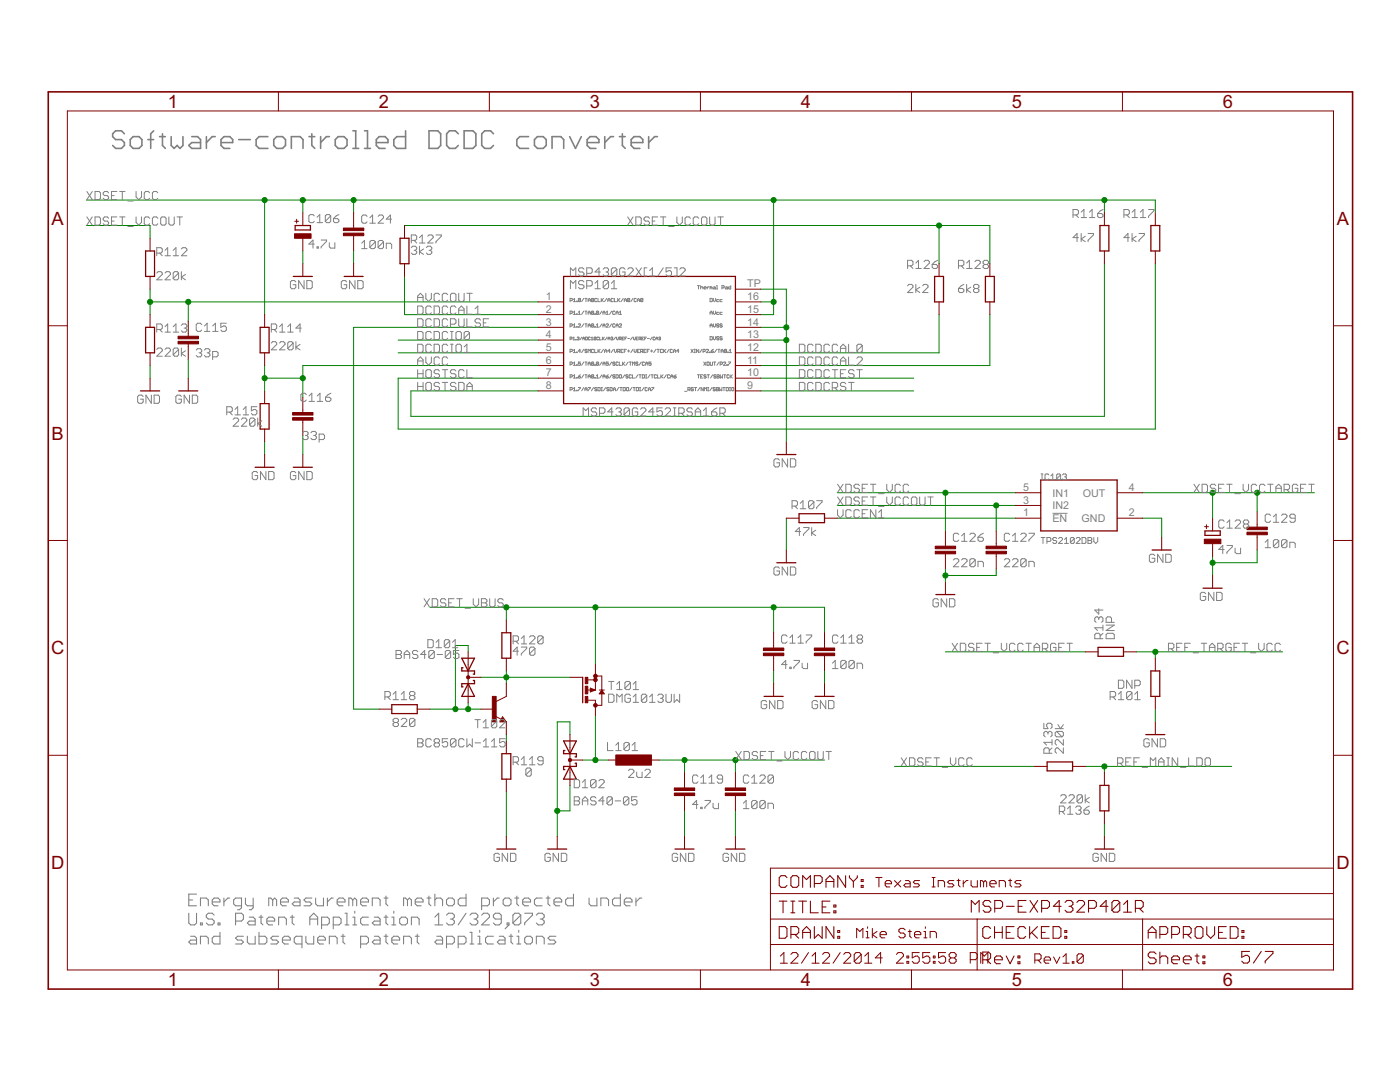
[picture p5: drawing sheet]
<svg xmlns="http://www.w3.org/2000/svg" width="279mm" height="216mm" viewBox="0 0 279 216" stroke-linecap="round" stroke-linejoin="round" font-family="sans-serif">
<defs><g id="words">
<g font-size="4.1" fill="#800000">
<text x="33.5" y="21.5">1</text>
<text x="75.6" y="21.5">2</text>
<text x="117.7" y="21.5">3</text>
<text x="159.8" y="21.5">4</text>
<text x="201.9" y="21.5">5</text>
<text x="244.1" y="21.5">6</text>
<text x="10.3" y="44.9">A</text>
<text x="266.8" y="44.9">A</text>
<text x="10.3" y="87.7">B</text>
<text x="266.8" y="87.7">B</text>
<text x="10.2" y="130.6">C</text>
<text x="266.7" y="130.6">C</text>
<text x="10.2" y="173.4">D</text>
<text x="266.7" y="173.4">D</text>
<text x="33.5" y="196.7">1</text>
<text x="75.6" y="196.7">2</text>
<text x="117.7" y="196.7">3</text>
<text x="159.8" y="196.7">4</text>
<text x="201.9" y="196.7">5</text>
<text x="244.1" y="196.7">6</text>
</g>
<g font-size="2.4" fill="#808080">
<text x="109" y="59.9">1</text>
<text x="149.1" y="59.9">16</text>
<text x="149.1" y="57.3">TP</text>
<text x="109" y="62.4">2</text>
<text x="109" y="65">3</text>
<text x="149.1" y="65">14</text>
<text x="149.1" y="62.4">15</text>
<text x="109" y="67.5">4</text>
<text x="109" y="70">5</text>
<text x="149.1" y="70">12</text>
<text x="149.1" y="67.5">13</text>
<text x="109" y="72.6">6</text>
<text x="109" y="75.1">7</text>
<text x="109" y="77.7">8</text>
<text x="149.1" y="75.1">10</text>
<text x="149.1" y="72.6">11</text>
<text x="149.1" y="77.7">9</text>
<text x="204.2" y="100.5">3</text>
<text x="204.2" y="98">5</text>
<text x="210.1" y="101.6">IN2</text>
<text x="210.1" y="99.1">IN1</text>
<text x="216.1" y="99.1">OUT</text>
<text x="225.3" y="98">4</text>
<text x="204.2" y="103">1</text>
<text x="210.1" y="104.2">EN</text>
<text x="215.9" y="104.2">GND</text>
<text x="225.3" y="103">2</text>
</g>
</g></defs>
<g fill="none" stroke="#008000" stroke-width=".2">
<path d="M17.3 39.9h213.3v2.6M52.8 39.9v22.9M60.4 39.9v2.6M70.6 39.9v2.6M154.4 39.9v22.9h-2.6M220.4 39.9v2.6M17.3 45h12.7v2.5M30 57.7v5.1M60.4 50.1v2.5M70.6 50.1v2.5M80.7 55.2v7.6h26.7M80.7 45h116.8v7.6"/>
<path d="M151.8 57.7h5.1v30.5M187.4 45v7.6M220.4 52.6v30.5h-138.4v-5.1h25.4M230.6 52.6v33h-151.1v-10.1h27.9M30 72.9v2.6M30 60.2h77.4M37.6 60.2v3.9M37.6 71.7v3.8M52.8 75.5h7.6M52.8 72.9v5.1M79.5 67.9h27.9M79.5 70.4h27.9"/>
<path d="M107.4 72.9h-47v6.4M107.4 65.3h-36.8v76.2h5M151.8 78h30.5M151.8 75.5h30.5M151.8 67.9h5.1M151.8 65.3h5.1M151.8 60.2h2.6M187.4 62.8v7.6h-35.6M197.5 62.8v10.1h-45.7M52.8 88.2v2.5M60.4 86.9v3.8M167.1 98.3h35.5"/>
<path d="M188.7 98.3v7.6M228 98.3h34.3M242 98.3v5.1M250.9 98.3v3.8M156.9 103.4v6.3M167.1 103.4h35.5M167.1 100.9h35.5M188.7 113.6v2.5M198.8 100.9v5M198.8 113.6v1.2h-10.1M228 103.4h3.8v3.8M242 111v3.8"/>
<path d="M250.9 109.7v2.6h-8.9M85.8 121.2h78.7v5.1M93.4 130.1v-1.3h-2.5v12.7M96 135.1h17.7M101 121.2v2.5M101 133.9v2.5M118.8 121.2v11.4M154.4 121.2v5.1M154.4 133.9v2.5M164.5 133.9v2.5M188.7 130.1h27.9M226.8 130.1h29.2"/>
<path d="M230.6 130.1v1.2M85.8 141.5h10.2M93.4 140.2v1.3M101 146.6v1.2M101 158v8.9M113.7 146.6v-2.6h-2.5v22.9M113.7 156.7v5.1h-2.5M116.3 151.7h5.1M118.8 142.8v8.9M131.5 151.7h33M136.6 151.7v2.5M146.8 151.7v2.5"/>
<path d="M178.5 152.9h27.9M216.6 152.9h29.2M220.4 152.9v1.3M230.6 141.5v2.5M136.6 161.8v5.1M146.8 161.8v5.1M220.4 164.3v2.6"/>
</g>
<g fill="#008000" stroke="#008000" stroke-width=".2">
<circle cx="111.2" cy="161.8" r=".51"/>
<circle cx="156.9" cy="67.9" r=".51"/>
<circle cx="156.9" cy="65.3" r=".51"/>
<circle cx="188.7" cy="114.8" r=".51"/>
<circle cx="242" cy="112.3" r=".51"/>
<circle cx="52.8" cy="75.5" r=".51"/>
<circle cx="60.4" cy="75.5" r=".51"/>
<circle cx="30" cy="60.2" r=".51"/>
<circle cx="37.6" cy="60.2" r=".51"/>
<circle cx="93.4" cy="141.5" r=".51"/>
<circle cx="90.9" cy="141.5" r=".51"/>
<circle cx="101" cy="135.1" r=".51"/>
<circle cx="118.8" cy="151.7" r=".51"/>
<circle cx="242" cy="98.3" r=".51"/>
<circle cx="250.9" cy="98.3" r=".51"/>
<circle cx="220.4" cy="39.9" r=".51"/>
<circle cx="60.4" cy="39.9" r=".51"/>
<circle cx="70.6" cy="39.9" r=".51"/>
<circle cx="52.8" cy="39.9" r=".51"/>
<circle cx="154.4" cy="39.9" r=".51"/>
<circle cx="154.4" cy="60.2" r=".51"/>
<circle cx="188.7" cy="98.3" r=".51"/>
<circle cx="187.4" cy="45" r=".51"/>
<circle cx="198.8" cy="100.9" r=".51"/>
<circle cx="146.8" cy="151.7" r=".51"/>
<circle cx="136.6" cy="151.7" r=".51"/>
<circle cx="101" cy="121.2" r=".51"/>
<circle cx="118.8" cy="121.2" r=".51"/>
<circle cx="154.4" cy="121.2" r=".51"/>
<circle cx="230.6" cy="130.1" r=".51"/>
<circle cx="220.4" cy="152.9" r=".51"/>
</g>
<g fill="none" stroke="#800000" stroke-width=".2">
<path d="M55.6 18.3v3.8M97.7 18.3v3.8M139.8 18.3v3.8M181.9 18.3v3.8M224 18.3v3.8M13.4 22.1h252.7v171.4h-252.7zM30 47.5v2.6M30 55.2v2.5M58.8 44.2h.8M59.2 43.8v.7M60.4 42.5v2.5M60.4 47.5v2.6"/>
<path d="M60.4 52.6v2.6M70.6 42.5v3M70.6 47v3.1M70.6 52.6v2.6M80.7 45v2.5M80.7 52.6v2.6M146.8 57.7h5M187.4 52.6v2.6M197.5 52.6v2.6M220.4 42.5v2.5M220.4 50.1v2.5M230.6 42.5v2.5"/>
<path d="M230.6 50.1v2.5M9.6 65h3.8M30 62.8v2.5M30 70.4v2.5M30 75.5v2.5M37.6 64.1v3M37.6 68.6v3.1M37.6 75.5v2.5M52.8 62.8v2.5M52.8 70.4v2.5M52.8 78v2.5M60.4 79.3v3"/>
<path d="M107.4 60.2h5.1M107.4 62.8h5.1M107.4 65.3h5.1M107.4 67.9h5.1M107.4 70.4h5.1M107.4 72.9h5.1M107.4 75.5h5.1M107.4 78h5.1M146.8 60.2h5M146.8 62.8h5M146.8 65.3h5M146.8 67.9h5"/>
<path d="M146.8 70.4h5M146.8 72.9h5M146.8 75.5h5M146.8 78h5M187.4 60.2v2.6M197.5 60.2v2.6M266.1 65h3.8M52.8 85.6v2.6M52.8 90.7v2.5M60.4 83.8v3.1M60.4 90.7v2.5M156.9 88.2v2.5"/>
<path d="M202.6 98.3h5.1M222.9 98.3h5.1M9.6 107.8h3.8M156.9 103.4h2.6M156.9 109.7v2.6M164.5 103.4h2.6M188.7 105.9v3.1M188.7 110.5v3.1M188.7 116.1v2.5M198.8 105.9v3.1M198.8 110.5v3.1M202.6 103.4h5.1"/>
<path d="M202.6 100.9h5.1M222.9 103.4h5.1M231.8 107.2v2.5M240.4 105.1h.8M240.8 104.7v.8M242 103.4v2.5M242 108.5v2.5M242 114.8v2.6M250.9 102.1v3.1M250.9 106.7v3M266.1 107.8h3.8M93.4 130.1v10.1"/>
<path d="M93.4 135.1h2.6M101 136.4v2.6l-2 1M101 123.7v2.6M101 131.3v2.6M113.7 135.1h2.6M117.3 139.7h1.5v3.1M117.3 137.7h1.5M117.3 135.7h1.5M117.8 137.3l1 .4-1 .4zM118.8 132.6v5.1M118.8 134.9h1.3v5.8h-1.3M119.6 137.7h1"/>
<path d="M120.1 137.7l.5 .8h-1zM154.4 126.3v3M154.4 130.8v3.1M154.4 136.4v2.6M164.5 126.3v3M164.5 130.8v3.1M164.5 136.4v2.6M216.6 130.1h2.5M224.2 130.1h2.6M230.6 131.3v2.6M230.6 139v2.5M9.6 150.7h3.8"/>
<path d="M75.6 141.5h2.6M83.3 141.5h2.5M96 141.5h2.5M98.8 142.9l1.3 .6M100.3 143l.7 1h-1.2zM101 144v2.6M101 147.8v2.6M101 155.5v2.5M113.7 146.6v10.1M113.7 151.7h2.6M121.4 151.7h2.5M129 151.7h2.5"/>
<path d="M136.6 154.2v3M136.6 158.7v3.1M146.8 154.2v3M146.8 158.7v3.1M206.4 152.9h2.6M214.1 152.9h2.5M220.4 154.2v2.5M230.6 144v2.6M266.1 150.7h3.8M101 166.9v2.5M111.2 166.9v2.5M136.6 166.9v2.5"/>
<path d="M146.8 166.9v2.5M153.8 178.3h112.3M174.8 175.1h1.2M175.4 175.1v1.9M176.7 176.3h1.2v-.3l-.3-.3h-.6l-.3 .3v.7l.3 .3h.6M178.5 175.7l1.3 1.3M179.8 175.7l-1.3 1.3M180.7 175.7h.6l.4 .3v1h-1l-.3-.3 .3-.4h1M183.5 175.7h-.9l-.3 .3 .3 .3h.6l.3 .4-.3 .3h-.9M186 175.1h.6M186 177h.6M186.3 175.1v1.9"/>
<path d="M187.2 177v-1.3h1l.3 .3v1M190.4 175.7h-1l-.3 .3 .3 .3h.7l.3 .4-.3 .3h-1M191 175.7h.6M191.3 175.4v1.3l.3 .3M192.2 175.7v1.3M193.2 175.7h-.3l-.7 .6M193.8 175.7v1l.3 .3h1v-1.3M196.3 176l-.3-.3h-.3v1.3M196.3 176v1M196.3 176l.3-.3 .3 .3v1M197.5 176.3h1.3v-.3l-.3-.3h-.7l-.3 .3v.7l.3 .3h.7M199.4 177v-1.3h.9l.4 .3v1"/>
<path d="M201.3 175.7h.6M201.6 175.4v1.3l.3 .3M203.8 175.7h-1l-.3 .3 .3 .3h.7l.3 .4-.3 .3h-1M220.4 161.8v2.5M220.4 166.9v2.5M266.1 173.2h-112.3v20.3M55.6 193.5v3.9M97.7 193.5v3.9M139.8 193.5v3.9M153.8 188.5h112.3M153.8 183.4h112.3M155.7 192.2h1.4"/>
<path d="M155.7 190.8l.7-.7v2.1M157.8 190.4l.4-.3h.7l.4 .3v.4l-1.5 1.4h1.5M161.4 190.1l-1.4 2.1M162.1 192.2h1.4M162.1 190.8l.7-.7v2.1M164.2 190.4l.3-.3h.7l.4 .3v.4l-1.4 1.4h1.4M167.7 190.1l-1.4 2.1M168.4 190.4l.3-.3h.7l.4 .3v.4l-1.4 1.4h1.4M171 187.1v-1.8l.6 .6 .6-.6v1.8M171.9 190.4v1.4l-.4 .4h-.7l-.3-.4M171.9 190.4l-.4-.3h-.7l-.3 .3v1.4M171.9 190.4l-1.4 1.4"/>
<path d="M172.6 192.2h1.4M172.6 190.8l.7-.7v2.1M172.8 185.9h.3v1.2M172.8 187.1h.7M173.1 184.9v.4M174.1 185.3v1.8M175 185.9l-.9 .6 .9 .6M175.6 186.5h1.3v-.3l-.3-.3h-.6l-.4 .3v.6l.4 .3h.6M176.1 191.1h-1.4l1-1v2.1M178.9 190.4l.3-.3h.8l.3 .3v.4l-1.4 1.4h1.4M180.6 185.5l-.3-.2h-.6l-.3 .2v.4l.3 .3h.6l.3 .3v.3l-.3 .3h-.6l-.3-.3M181 191.8h.4v.4h-.4z"/>
<path d="M181 190.8h.4v.3h-.4zM181.3 185.9h.6M181.6 185.5v1.3l.3 .3M181.9 193.5v3.9M182.5 186.5h1.3v-.3l-.3-.3h-.7l-.3 .3v.6l.3 .3h.7M183.5 190.1h-1.4v1l.7-.3h.3l.4 .3v.7l-.4 .4h-.7l-.3-.4M184.4 185.9h.3v1.2M184.4 187.1h.6M184.7 184.9v.4M185.6 190.1h-1.5v1l.7-.3h.4l.4 .3v.7l-.4 .4h-.7l-.4-.4M185.6 187.1v-1.2h1l.3 .3v.9M186.3 191.8h.3v.4h-.3z"/>
<path d="M186.3 190.8h.3v.3h-.3zM188.7 190.1h-1.4v1l.7-.3h.4l.3 .3v.7l-.3 .4h-.7l-.4-.4M189.8 191.1l-.4 .4v.3l.4 .4h.7l.3-.4v-.3l-.3-.4M189.8 191.1l-.4-.3v-.4l.4-.3h.7l.3 .3v.4l-.3 .3M189.8 191.1h.7M195 183.4v10.1M195 190.4l-.3-.3h-1.1v2.1M195 191.1l-.3 .4h-1.1M195.7 192.2v-2.1l.7 .7 .7-.7v2.1M206.5 191.6h1l.3-.3v-.7l-.3-.3h-1v1.9M207.2 191.6l.6 .6M208.4 191.6h1.3v-.3l-.4-.4h-.6l-.3 .4v.6l.3 .3h.6"/>
<path d="M210.3 190.9l.6 1.3 .6-1.3M212.1 192.2h1.3M212.1 190.9l.7-.6v1.9M214 191.9h.3v.3h-.3zM216.2 190.6l-.3-.3h-.7l-.3 .3v1.3M216.2 190.6v1.3l-.3 .3h-.7l-.3-.3M216.2 190.6l-1.3 1.3M224 193.5v3.9M228 183.4v10.1"/>
</g>
<g fill="none" stroke="#800000" stroke-width=".25">
<path d="M29.1 50.1h1.7v5.1h-1.7zM58.5 55.2h3.8M58.9 45h3.1v.9h-3.1zM68.7 55.2h3.8M79.8 47.5h1.8v5.1h-1.8zM112.5 55.2h34.3v25.3h-34.3zM186.5 55.2h1.8v5h-1.8zM196.7 55.2h1.7v5h-1.7zM219.5 45h1.8v5.1h-1.8zM229.7 45h1.8v5.1h-1.8zM28 78h3.9M29.1 65.3h1.7v5.1h-1.7z"/>
<path d="M35.7 78h3.8M51.9 65.3h1.8v5.1h-1.8zM50.9 93.2h3.8M51.9 80.5h1.8v5.1h-1.8zM58.5 93.2h3.8M155 90.7h3.8M207.7 95.8h15.2v10.1h-15.2zM155 112.3h3.8M159.5 102.5h5v1.8h-5zM186.8 118.6h3.8M229.9 109.7h3.8M240.1 117.4h3.8"/>
<path d="M240.5 105.9h3v.9h-3zM92.2 131.3h2.5l-1.3 2.6zM92.4 133.2h-.2v.7h2.5v.6h-.3M93.4 136.4l1.3 2.6h-2.5zM94.4 135.8h.3v.6h-2.5v.7h.2M100.2 126.3h1.7v5h-1.7zM116.3 135.1v5.1M118.3 137.7l-.4-.1v.2l.5-.1M120.1 137.9l.3 .4h-.6zM152.5 139h3.8M162.6 139h3.9M219.1 129.2h5.1v1.8h-5.1z"/>
<path d="M229.7 133.9h1.8v5.1h-1.8zM78.2 140.6h5.1v1.8h-5.1zM100.2 150.4h1.7v5.1h-1.7zM100.3 143.5l.1 .3h-.4l.3-.5 .5 .6h-.8M112.5 147.8h2.5l-1.3 2.6zM112.7 149.8h-.2v.6h2.5v.6h-.2M113.7 152.9l1.3 2.6h-2.5zM114.8 152.3h.2v.6h-2.5v.7h.2M209 152h5.1v1.8h-5.1zM219.5 156.7h1.8v5.1h-1.8zM228.7 146.6h3.8M99.1 169.4h3.9"/>
<path d="M109.3 169.4h3.8M134.7 169.4h3.8M144.9 169.4h3.8M218.5 169.4h3.8"/>
</g>
<g fill="#800000" stroke="#800000" stroke-width=".2">
<circle cx="93.4" cy="135.1" r=".33"/>
<circle cx="113.8" cy="151.6" r=".33"/>
<circle cx="118.8" cy="134.9" r=".36"/>
<circle cx="118.8" cy="135.7" r=".36"/>
<circle cx="118.8" cy="140.7" r=".36"/>
</g>
<g fill="#800000" stroke="#800000" stroke-width=".2">
<path d="M98.3 139h.7v5h-.7z"/>
<path d="M116.8 139h.5v1.2h-.5z"/>
<path d="M116.8 135.1h.5v1.3h-.5z"/>
<path d="M116.8 136.9h.5v1.6h-.5z"/>
<path d="M122.9 150.6h7.1v2.1h-7.1z"/>
<path d="M35.5 67.1h4.1v.5h-4.1z"/>
<path d="M35.5 68.1h4.1v.5h-4.1z"/>
<path d="M58.4 82.3h4.1v.5h-4.1z"/>
<path d="M58.4 83.3h4.1v.5h-4.1z"/>
<path d="M162.5 130.3h4.1v.5h-4.1z"/>
<path d="M162.5 129.3h4.1v.5h-4.1z"/>
<path d="M152.4 130.3h4v.5h-4z"/>
<path d="M152.4 129.3h4v.5h-4z"/>
<path d="M134.6 158.2h4v.5h-4z"/>
<path d="M134.6 157.2h4v.5h-4z"/>
<path d="M144.7 158.2h4.1v.5h-4.1z"/>
<path d="M144.7 157.2h4.1v.5h-4.1z"/>
<path d="M58.8 46.7h3.3v.8h-3.3z"/>
<path d="M68.5 46.5h4.1v.5h-4.1z"/>
<path d="M68.5 45.5h4.1v.5h-4.1z"/>
<path d="M186.6 110h4.1v.5h-4.1z"/>
<path d="M186.6 109h4.1v.5h-4.1z"/>
<path d="M196.8 110h4.1v.5h-4.1z"/>
<path d="M196.8 109h4.1v.5h-4.1z"/>
<path d="M240.3 107.6h3.3v.9h-3.3z"/>
<path d="M248.9 106.2h4v.5h-4z"/>
<path d="M248.9 105.2h4v.5h-4z"/>
</g>
<g fill="none" stroke="#800000" stroke-width=".21">
<path d="M155.5 179.8h1.6M156.3 179.8v2.3M157.1 175.1l-.4-.4h-.8l-.4 .4v1.6l.4 .4h.8l.4-.4M157.8 179.8h.8M158.2 174.7h.8l.4 .4v1.6l-.4 .4h-.8l-.4-.4v-1.6zM158.2 179.8v2.3M159.4 179.8h1.6M160.2 177.1v-2.4l.8 .8 .7-.8v2.4M160.2 179.8v2.3M161.7 179.8v2.3h1.6M162.5 176.3h1.2l.4-.4v-.8l-.4-.4h-1.2v2.4M164.8 177.1v-1.6l.8-.8 .8 .8v1.6"/>
<path d="M164.8 175.9h1.6M165.6 179.8h-1.5v2.3h1.5M168.8 174.7v2.4l-1.6-2.4v2.4M169.5 174.7v.4l.8 .8M170.3 175.9v1.2M171.1 174.7v.4l-.8 .8M171.9 176.7h.4v.4h-.4zM171.9 175.5h.4v.4h-.4zM204.8 179.7h-1.6v2.3h1.6M205.5 179.7l1.6 2.3M207.1 179.7l-1.6 2.3M155.5 184.9h1.2l.4 .4v1.5l-.4 .4h-1.2z"/>
<path d="M157.8 186.5h1.2l.4-.4v-.8l-.4-.4h-1.2v2.3M157.8 182.1h.8M158.6 186.5l.8 .7M160.2 187.2v-1.5l.8-.8 .7 .8v1.5M160.2 186.1h1.5M162.5 184.9v2.3l.8-.7 .8 .7v-2.3M164.1 181h.7M166.4 184.9v2.3l-1.6-2.3v2.3M166.4 180.6h.4v.4h-.4zM166.4 181.8h.4v.3h-.4zM167.2 186.8h.4v.4h-.4zM167.2 185.7h.4v.4h-.4z"/>
<path d="M193.8 182v-2.3l.8 .8 .8-.8v2.3M196.1 191.5h1.2l.4-.4v-.7l-.4-.4h-1.2v2.3M196.9 191.5l.8 .8M197.7 185.3l-.4-.4h-.8l-.4 .4v1.5l.4 .4h.8l.4-.4M197.7 180.1l-.3-.4h-.8l-.4 .4v.4l.4 .3h.8l.3 .5v.3l-.3 .4h-.8l-.4-.4M198.5 191.5h1.5v-.4l-.4-.3h-.7l-.4 .3v.8l.4 .4h.7M198.5 184.9v2.3M198.5 186.1h1.5M198.5 181.3h1.2l.4-.5v-.7l-.4-.4h-1.2v2.3M200 184.9v2.3M200.8 190.8l.8 1.5 .8-1.5M200.8 186.1h.8"/>
<path d="M200.9 180.8h1.5M202.4 184.9h-1.6v2.3h1.6M203.2 190.8h.3v.3h-.3zM203.2 191.9h.3v.4h-.3zM203.2 180.8h.8M204.7 185.3l-.4-.4h-.8l-.3 .4v1.5l.3 .4h.8l.4-.4M205.5 184.9v2.3M205.9 186.1l1.2 1.1M207.1 184.9l-1.6 1.6M207.8 186.1h.8M207.9 181.3h1.1l.4-.5v-.7l-.4-.4h-1.1v2.3M209.4 184.9h-1.6v2.3h1.6"/>
<path d="M210.2 184.9h1.1l.4 .4v1.5l-.4 .4h-1.1zM211.8 180.8h-1.6l1.2-1.1v2.3M212.5 186.8h.4v.4h-.4zM212.5 185.7h.4v.4h-.4zM212.6 180.1l.3-.4h.8l.4 .4v.4l-.4 .3M213.3 180.8h.4M213.7 180.8l.4 .5v.3l-.4 .4h-.8l-.3-.4M214.9 180.1l.4-.4h.8l.4 .4v.4l-1.6 1.5h1.6M217.2 181.3h1.2l.4-.5v-.7l-.4-.4h-1.2v2.3M221.1 180.8h-1.5l1.1-1.1v2.3M223.5 180.1l-.4-.4h-.8l-.4 .4v1.5M223.5 180.1v1.5l-.4 .4h-.8l-.4-.4"/>
<path d="M223.5 180.1l-1.6 1.5M224.2 182h1.6M224.2 180.5l.8-.8v2.3M226.6 181.3h1.2l.4-.5v-.7l-.4-.4h-1.2v2.3M227.4 181.3l.8 .7M229.2 187.2v-1.5l.7-.8 .8 .8v1.5M229.2 186.1h1.5M230.7 190.4l-.4-.4h-.8l-.3 .4v.4l.3 .3h.8l.4 .4v.4l-.4 .4h-.8l-.3-.4M231.5 186.5h1.2l.3-.4v-.8l-.3-.4h-1.2v2.3M231.5 190v2.3M231.5 191.1l.4-.3h.8l.3 .3v1.2M233.8 191.5h1.6v-.4l-.4-.3h-.8l-.4 .3v.8l.4 .4h.8"/>
<path d="M233.8 186.5h1.2l.4-.4v-.8l-.4-.4h-1.2v2.3M236.2 191.5h1.5v-.4l-.4-.3h-.7l-.4 .3v.8l.4 .4h.7M236.2 186.5h1.1l.4-.4v-.8l-.4-.4h-1.1v2.3M236.9 186.5l.8 .7M238.5 190.8h.8M238.9 190.4v1.5l.4 .4M238.9 184.9h.8l.4 .4v1.5l-.4 .4h-.8l-.4-.4v-1.5zM240.1 190.8h.4v.3h-.4zM240.1 191.9h.4v.4h-.4zM240.8 184.9v1.6l.8 .7 .8-.7v-1.6M243.2 186.1h.8M244.7 184.9h-1.5v2.3h1.5"/>
<path d="M245.5 184.9h1.2l.4 .4v1.5l-.4 .4h-1.2zM247.9 186.8h.3v.4h-.3zM247.9 185.7h.3v.4h-.3zM249.4 189.8h-1.6v1.2l.8-.4h.4l.4 .4v.8l-.4 .4h-.8l-.4-.4M251.7 189.8l-1.6 2.4M252.5 189.8h1.5v.4l-1.5 1.6v.4"/>
</g>
<path d="M9.6 18.3h260.3v179.1h-260.3z" fill="none" stroke="#800000" stroke-width=".32"/>
<g fill="none" stroke="#808080" stroke-width=".2">
<path d="M17.3 38.2l1.1 1.6M18.4 38.2l-1.1 1.6M19 38.2h.8l.2 .3v1.1l-.2 .2h-.8zM21.7 38.5l-.3-.3h-.5l-.3 .3v.3l.3 .2h.5l.3 .3v.3l-.3 .2h-.5l-.3-.2M22.2 39h.6M23.3 38.2h-1.1v1.6h1.1M23.9 38.2h1.1M24.4 38.2v1.6M27.2 38.2v1.1l.5 .5 .5-.5v-1.1M29.9 38.5l-.3-.3h-.5l-.3 .3v1.1l.3 .2h.5l.3-.2M31.5 38.5l-.3-.3h-.5l-.3 .3v1.1l.3 .2h.5l.3-.2M17.3 43.3l1.1 1.6"/>
<path d="M18.4 43.3l-1.1 1.6M19 43.3h.8l.2 .3v1l-.2 .3h-.8zM21.7 43.6l-.3-.3h-.5l-.3 .3v.2l.3 .3h.5l.3 .3v.2l-.3 .3h-.5l-.3-.3M22.2 44.1h.6M23.3 43.3h-1.1v1.6h1.1M23.9 43.3h1.1M24.4 43.3v1.6M25.5 40.1h1.1M25.5 45.2h1.1M27.2 43.3v1.1l.5 .5 .5-.5v-1.1M29.9 43.6l-.3-.3h-.5l-.3 .3v1l.3 .3h.5l.3-.3M31.3 50.5h.8l.3-.3v-.5l-.3-.3h-.8v1.6"/>
<path d="M31.3 54.5l.3-.3h.5l.3 .3v.3l-1.1 1h1.1M31.5 43.6l-.3-.3h-.5l-.3 .3v1l.3 .3h.5l.3-.3M31.8 50.5l.6 .5M32.3 43.3h.6l.2 .3v1l-.2 .3h-.6l-.2-.3v-1zM32.9 50l.6-.6v1.6M32.9 51h1.1M32.9 54.5l.3-.3h.5l.3 .3v.3l-1.1 1h1.1M33.7 43.3v1.3l.3 .3h.5l.3-.3v-1.3M34.6 51h1M34.6 50l.5-.6v1.6M35.3 43.3h1.1M35.6 54.5v1.1l-.2 .2h-.6l-.2-.2"/>
<path d="M35.6 54.5l-.2-.3h-.6l-.2 .3v1.1M35.6 54.5l-1 1.1M35.9 43.3v1.6M36.2 49.7l.3-.3h.5l.3 .3v.3l-1.1 1h1.1M36.2 54.2v1.6M37 54.8l-.8 .5 .8 .5M59 56.3l-.2-.3h-.6l-.2 .3v1l.2 .3h.6l.2-.3v-.5h-.5M60.7 56v1.6l-1.1-1.6v1.6M61.2 56h.8l.3 .3v1l-.3 .3h-.8zM62.7 43.1l-.2-.3h-.6l-.3 .3v1.1l.3 .2h.6l.2-.2M62.7 48.7h-1.1l.9-.8v1.6M63.3 44.4h1.1"/>
<path d="M63.3 43.3l.5-.5v1.6M63.3 49.3h.2v.2h-.2zM64.1 47.9h1.1v.3l-1.1 1.1v.2M65.7 48.4v.9l.3 .2h.8v-1.1M66 43.1l-.3-.3h-.5l-.3 .3v1.1M66 43.1v1.1l-.3 .2h-.5l-.3-.2M66 43.1l-1.1 1.1M66.5 43.6h.9l.2 .3v.3l-.2 .2h-.6l-.3-.2zM67.6 42.8l-.5 .3-.6 .5M69.2 56.3l-.3-.3h-.5l-.3 .3v1l.3 .3h.5l.3-.3v-.5h-.5M70.8 56v1.6l-1.1-1.6v1.6M71.4 56h.8l.3 .3v1l-.3 .3h-.8z"/>
<path d="M72.2 48.5l.5-.5v1.6M72.2 49.6h1.1M73.3 43.2l-.3-.3h-.5l-.3 .3v1.1l.3 .2h.5l.3-.2M73.8 44.5h1.1M73.8 43.5l.6-.6v1.6M74.9 48.3v1l-.3 .3h-.5l-.3-.3M74.9 48.3l-.3-.3h-.5l-.3 .3v1M74.9 48.3l-1.1 1M75.5 43.2l.2-.3h.6l.2 .3v.3l-1 1h1M76.5 48.3v1l-.2 .3h-.6l-.2-.3M76.5 48.3l-.2-.3h-.6l-.2 .3v1M76.5 48.3l-1 1"/>
<path d="M77.1 49.6v-1.1h.8l.3 .3v.8M78.2 43.7h-1.1l.8-.8v1.6M82.1 48h.8l.3-.3v-.6l-.3-.2h-.8v1.6M82.1 49.4l.3-.3h.5l.3 .3v.3l-.3 .3M82.6 48l.6 .5M82.6 50h.3M82.9 50l.3 .2v.3l-.3 .3h-.5l-.3-.3M83.4 59.4h1M83.7 47.4l.6-.5v1.6M83.7 48.5h1.1M83.7 49.1v1.7M84.5 49.7l-.8 .5 .8 .6"/>
<path d="M85 58.5v1.1l.5 .6 .6-.6v-1.1M85.1 49.4l.3-.3h.5l.3 .3v.3l-.3 .3M85.4 47.1l.2-.2h.6l.2 .2v.3l-1 1.1h1M85.6 50h.3M85.9 50l.3 .2v.3l-.3 .3h-.5l-.3-.3M87 46.9h1.1v.2l-1.1 1.1v.3M87.7 58.8l-.3-.3h-.5l-.3 .3v1.1l.3 .3h.5l.3-.3M89.3 58.8l-.2-.3h-.6l-.2 .3v1.1l.2 .3h.6l.2-.3M90.2 58.5h.5l.3 .3v1.1l-.3 .3h-.5l-.3-.3v-1.1zM91.5 58.5v1.4l.3 .3h.6l.2-.3v-1.4M93.2 58.5h1.1M93.7 58.5v1.7"/>
<path d="M113.8 60h.3l.1-.4-.4-.1v.7M113.8 55.1v-1.7l.6 .6 .5-.6v1.7M113.8 57.6v-1.6l.6 .5 .5-.5v1.6M114.4 59.8l.3-.3v.7M115.8 59.6v.5l-.1 .1-.3-.1M115.8 59.6l-.1-.1-.3 .1v.5M115.8 59.6l-.4 .5M116.5 59.5l-.4 .7M116.5 53.7l-.2-.3h-.6l-.2 .3v.3l.2 .3h.6l.2 .2v.3l-.2 .3h-.6l-.2-.3M116.5 56.3l-.2-.3h-.6l-.2 .3v.2l.2 .3h.6l.2 .3v.2l-.2 .3h-.6l-.2-.3M116.7 59.5h.5M116.9 59.5v.7"/>
<path d="M117.1 54.5h.8l.3-.2v-.6l-.3-.3h-.8v1.7M117.1 57.1h.8l.3-.3v-.5l-.3-.3h-.8v1.6M117.4 59.9h.4M118.5 59.6v.5l-.1 .1-.4-.1M118.5 59.6l-.1-.1-.4 .1v.5M118.5 59.6l-.5 .5M118.7 57.6h1.1M118.7 56.5l.6-.5v1.6M119.1 59.6l-.1-.1-.3 .1v.5l.1 .1 .3-.1M119.3 59.5v.7h.5M119.8 54.3h-1.1l.8-.9v1.7M120 59.5v.7"/>
<path d="M120.1 59.9l.3 .3M120.4 53.7l.2-.3h.6l.3 .3v.3l-.3 .3M120.4 59.5l-.4 .5M120.9 54.3h.3M121.1 59.5l-.5 .7M121.2 54.3l.3 .2v.3l-.3 .3h-.6l-.2-.3M121.3 59.9h.5M121.5 56.3l-.3-.3h-.6l-.2 .3v1M121.5 56.3v1l-.3 .3h-.6l-.2-.3M121.5 56.3l-1.1 1M122 56.5l.6-.5v1.6M122 57.6h1.1"/>
<path d="M122.4 59.6l-.1-.1-.3 .1 .1 .6 .3-.1M122.6 59.5v.7h.5M123.1 53.7l-.3-.3h-.5l-.3 .3v1.1M123.1 53.7v1.1l-.3 .3h-.5l-.3-.3M123.1 53.7l-1.1 1.1M123.3 59.5v.7M123.4 59.9l.3 .3M123.7 59.5l-.4 .5M124.4 59.5l-.5 .7M124.6 59.9h.4M124.7 53.7l-.2-.3h-.6l-.2 .3v1.1l.2 .3h.6l.2-.3v-.5h-.5M125.3 43.3l1 1.6"/>
<path d="M125.3 53.7l.3-.3h.5l.3 .3v.3l-1.1 1.1h1.1M125.7 59.6v.5l-.1 .1-.4-.1M125.7 59.6l-.1-.1-.4 .1v.5M125.7 59.6l-.5 .5M126.3 59.5l-.4 .7M126.3 43.3l-1 1.6M126.9 43.3h.8l.3 .3v1l-.3 .3h-.8zM126.9 53.4l1.1 1.7M127 59.6l-.1-.1-.3 .1v.5l.1 .1 .3-.1M127.2 59.9h.4M128 53.4l-1.1 1.7M128.3 59.6v.5l-.1 .1-.4-.1"/>
<path d="M128.3 59.6l-.1-.1-.4 .1v.5M128.3 59.6l-.5 .5M129.1 53.4h-.5v1.7h.5M129.6 43.6l-.3-.3h-.5l-.3 .3v.2l.3 .3h.5l.3 .3v.2l-.3 .3h-.5l-.3-.3M129.6 54l.6-.6v1.7M129.6 55.1h1.1M130.2 44.1h.5M131.3 43.3h-1.1v1.6h1.1M131.8 43.3h1.1M132.4 43.3v1.6M132.4 53.4l-1.1 1.7M133.4 45.2h1.1"/>
<path d="M134 53.4h-1.1v.9l.6-.3h.2l.3 .3v.5l-.3 .3h-.5l-.3-.3M134.6 53.4h.5v1.7h-.5M135.1 43.3v1.1l.5 .5 .6-.5v-1.1M135.7 53.7l.2-.3h.6l.2 .3v.3l-1 1.1h1M137.8 43.6l-.3-.3h-.5l-.3 .3v1l.3 .3h.5l.3-.3M139.2 57h.4M139.4 57v.7M139.4 43.6l-.2-.3h-.6l-.3 .3v1l.3 .3h.6l.2-.3M139.8 57.3l.4-.1 .1 .5M139.8 57v.7M140.3 43.3h.5l.3 .3v1l-.3 .3h-.5l-.3-.3v-1zM140.5 57.4h.4l-.1-.2-.3 .1 .1 .4h.2"/>
<path d="M141.1 57.2v.5M141.5 57.2l-.4 .2M141.6 43.3v1.3l.3 .3h.5l.3-.3v-1.3M141.7 59.5l.5 .1-.2 .6h-.3zM141.9 57.3l-.2-.1v.5M141.9 57.3l.1-.1 .1 .1v.4M141.9 57.3v.4M142.4 59.5v.5l.2 .2 .2-.2v-.5M142.5 57.2l.3 .1v.4h-.3l-.2-.1 .2-.2h.3M143 57h.1v.7M143 57.7h.2M143.3 43.3h1.1"/>
<path d="M143.5 59.8l-.5 .1 .1 .3h.4M143.8 43.3v1.6M144.1 57.4l.4-.1-.1-.3h-.3v.7M144.1 59.8l-.4 .1 .1 .3h.3M144.8 57.2l.4 .1v.4h-.4l-.1-.1 .1-.2h.4M145.8 57v.7l-.4-.1 .1-.4h.3M181.1 53h.8l.3-.2v-.6l-.3-.3h-.8v1.7M181.1 57l.3-.3h.5l.3 .3v.3l-1.1 1.1h1.1M181.7 53l.5 .6M182.8 52.5l.5-.6v1.7M182.8 53.6h1.1M182.8 56.7v1.7"/>
<path d="M183.6 57.3l-.8 .5 .8 .6M184.1 57l.3-.3h.5l.3 .3v.3l-1.1 1.1h1.1M184.4 52.2l.3-.3h.5l.3 .3v.3l-1.1 1.1h1.1M186 52.8h.9l.2 .2v.3l-.2 .3h-.6l-.3-.3zM187.1 51.9l-.5 .3-.6 .6M191.3 53h.8l.3-.2v-.6l-.3-.3h-.8v1.7M191.3 57.6h.8l.3 .2v.3l-.3 .3h-.5l-.3-.3zM191.8 53l.6 .6M192.4 56.7l-.6 .3-.5 .6M192.9 53.6h1.1M192.9 52.5l.6-.6v1.7M192.9 56.7v1.7"/>
<path d="M193.7 57.3l-.8 .5 .8 .6M194.6 52.2l.2-.3h.6l.2 .3v.3l-1 1.1h1M194.6 57.6l-.3 .2v.3l.3 .3h.5l.3-.3v-.3l-.3-.2M194.6 57.6l-.3-.3v-.3l.3-.3h.5l.3 .3v.3l-.3 .3M194.6 57.6h.5M196.5 52.8l-.3-.3v-.3l.3-.3h.5l.3 .3v.3l-.3 .3M196.5 52.8l-.3 .2v.3l.3 .3h.5l.3-.3v-.3l-.3-.2M196.5 52.8h.5M214.1 42.9h.8l.3-.3v-.5l-.3-.3h-.8v1.6M214.7 42.9l.5 .5M215.2 47.4h-1.1l.8-.8v1.6M215.8 42.3l.5-.5v1.6"/>
<path d="M215.8 43.4h1.1M215.8 46.6v1.6M216.6 47.1l-.8 .6 .8 .5M217.1 46.6h1.1v.3l-1.1 1v.3M217.4 43.4h1.1M217.4 42.3l.6-.5v1.6M219.1 42.6h.8l.2 .3v.3l-.2 .2h-.6l-.2-.2zM220.1 41.8l-.5 .3-.5 .5M224.3 42.9h.8l.3-.3v-.5l-.3-.3h-.8v1.6M224.8 42.9l.6 .5M225.4 47.4h-1.1l.8-.8v1.6M225.9 43.4h1.1"/>
<path d="M225.9 42.3l.6-.5v1.6M225.9 46.6v1.6M226.8 47.1l-.9 .6 .9 .5M227.3 46.6h1.1v.3l-1.1 1v.3M227.6 43.4h1.1M227.6 42.3l.5-.5v1.6M229.2 41.8h1.1v.3l-1.1 1.1v.2M28.6 79.1l-.3-.3h-.6l-.2 .3v1.1l.2 .3h.6l.3-.3v-.5h-.6M30.2 78.8v1.7l-1.1-1.7v1.7M30.8 78.8h.8l.2 .3v1.1l-.2 .3h-.8zM31.3 65.7h.8l.3-.2v-.6l-.3-.3h-.8v1.7M31.3 69.7l.3-.3h.5l.3 .3v.3l-1.1 1.1h1.1"/>
<path d="M31.8 65.7l.6 .6M32.9 65.2l.6-.6v1.7M32.9 66.3h1.1M32.9 69.7l.3-.3h.5l.3 .3v.3l-1.1 1.1h1.1M34.6 65.2l.5-.6v1.7M34.6 66.3h1M35.6 69.7l-.2-.3h-.6l-.2 .3v1.1M35.6 69.7v1.1l-.2 .3h-.6l-.2-.3M35.6 69.7l-1 1.1M36.2 64.9l.3-.3h.5l.3 .3v.3l-.3 .3M36.2 69.4v1.7M36.2 79.1l-.3-.3h-.5l-.3 .3v1.1l.3 .3h.5l.3-.3v-.5h-.6"/>
<path d="M36.7 65.5h.3M37 65.5l.3 .2v.3l-.3 .3h-.5l-.3-.3M37 70l-.8 .5 .8 .6M37.8 78.8v1.7l-1.1-1.7v1.7M38.4 78.8h.8l.3 .3v1.1l-.3 .3h-.8zM39.2 69.8l.2-.2h.6l.3 .2v.3l-.3 .3M39.7 70.4h.3M40 70.4l.3 .3v.2l-.3 .3h-.6l-.2-.3M40.3 64.8l-.3-.3h-.6l-.2 .3v1l.2 .3h.6l.3-.3M40.8 66.1h1.1M40.8 65l.5-.5v1.6M40.8 69.8l.3-.2h.5l.3 .2v.3l-.3 .3"/>
<path d="M41.3 70.4h.3M41.6 70.4l.3 .3v.2l-.3 .3h-.5l-.3-.3M42.4 66.1h1.1M42.4 65l.6-.5v1.6M42.4 71.2h.8l.3-.3v-.5l-.3-.3h-.8v1.7M45.2 64.5h-1.1v.8l.5-.3h.3l.3 .3v.5l-.3 .3h-.6l-.2-.3M54.1 65.7h.9l.2-.2v-.6l-.2-.3h-.9v1.7M54.1 68.5l.3-.3h.6l.2 .3v.2l-1.1 1.1h1.1M54.7 65.7l.5 .6M55.8 66.3h1.1M55.8 65.2l.5-.6v1.7M55.8 68.5l.2-.3h.6l.3 .3v.2l-1.1 1.1h1.1"/>
<path d="M57.4 66.3h1.1M57.4 65.2l.6-.6v1.7M58.5 68.5v1l-.3 .3h-.5l-.3-.3M58.5 68.5l-.3-.3h-.5l-.3 .3v1M58.5 68.5l-1.1 1M59.1 68.2v1.6M59.9 68.7l-.8 .6 .8 .5M60.1 65.5h-1l.8-.9v1.7M61.1 78.7l-.2-.2h-.6l-.3 .2v1.1l.3 .3h.6l.2-.3M61.7 79l.5-.5v1.6M63.3 79l.6-.5v1.6M65 79.3h.8l.2 .2v.3l-.2 .3h-.6l-.2-.3z"/>
<path d="M66 78.5l-.5 .2-.5 .6M83.4 61.1h.8l.2 .2v1.1l-.2 .3h-.8zM83.4 63.6h.8l.2 .3v1.1l-.2 .2h-.8zM83.4 66.1h.8l.2 .3v1.1l-.2 .3h-.8zM83.4 60.2v-1.1l.5-.6 .5 .6v1.1M83.4 68.7h.8l.2 .3v1l-.2 .3h-.8zM83.4 72.9v-1.1l.5-.6 .5 .6v1.1M83.4 73.8v1.6M83.4 76.3v1.6M83.4 77.1h1M83.4 74.6h1M83.4 72h1"/>
<path d="M84.4 73.8v1.6M84.4 76.3v1.6M85 71.2v1.1l.5 .6 .6-.6v-1.1M85.3 76.3h.5l.3 .3v1.1l-.3 .2h-.5l-.3-.2v-1.1zM85.3 73.8h.5l.3 .2v1.1l-.3 .3h-.5l-.3-.3v-1.1zM86.1 66.4l-.3-.3h-.5l-.3 .3v1.1l.3 .3h.5l.3-.3M86.1 61.3l-.3-.2h-.5l-.3 .2v1.1l.3 .3h.5l.3-.3M86.1 63.9l-.3-.3h-.5l-.3 .3v1.1l.3 .2h.5l.3-.2M86.1 69l-.3-.3h-.5l-.3 .3v1l.3 .3h.5l.3-.3M86.6 61.1h.8l.3 .2v1.1l-.3 .3h-.8zM86.6 63.6h.8l.3 .3v1.1l-.3 .2h-.8zM86.6 66.1h.8l.3 .3v1.1l-.3 .3h-.8z"/>
<path d="M86.6 68.7h.8l.3 .3v1l-.3 .3h-.8zM87.7 76.6l-.3-.3h-.5l-.3 .3v.3l.3 .2h.5l.3 .3v.3l-.3 .2h-.5l-.3-.2M87.7 71.5l-.3-.3h-.5l-.3 .3v1.1l.3 .3h.5l.3-.3M87.7 74l-.3-.2h-.5l-.3 .2v.3l.3 .3h.5l.3 .2v.3l-.3 .3h-.5l-.3-.3M88.3 76.3h1M88.3 73.8h1M88.8 73.8v1.6M88.8 76.3v1.6M89.3 61.3l-.2-.2h-.6l-.2 .2v1.1l.2 .3h.6l.2-.3M89.3 63.9l-.2-.3h-.6l-.2 .3v1.1l.2 .2h.6l.2-.2M89.3 66.4l-.2-.3h-.6l-.2 .3v1.1l.2 .3h.6l.2-.3M89.3 69l-.2-.3h-.6l-.2 .3v1l.2 .3h.6l.2-.3"/>
<path d="M89.3 71.5l-.2-.3h-.6l-.2 .3v1.1l.2 .3h.6l.2-.3M89.9 64.7h.8l.3-.3v-.5l-.3-.3h-.8v1.6M89.9 67.8h.5M89.9 66.1h.5M89.9 70.3h.5M89.9 68.7h.5M90.2 66.1v1.7M90.2 68.7v1.6M91 61.3l-.3-.2h-.5l-.3 .2v1.1l.3 .3h.5l.3-.3M91 66.4l.3-.3h.5l.3 .3v1.1l-.3 .3h-.5l-.3-.3zM91 76.6l-.3-.3h-.5l-.3 .3v.3l.3 .2h.5l.3 .3v.3l-.3 .2h-.5l-.3-.2M91 74l-.3-.2h-.5l-.3 .2v.3l.3 .3h.5l.3 .2v.3l-.3 .3h-.5l-.3-.3"/>
<path d="M91.3 68.7h.5l.3 .3v1l-.3 .3h-.5l-.3-.3v-1zM91.5 63.6v1.4l.3 .2h.6l.2-.2v-1.4M91.5 76.3h.9l.2 .3v1.1l-.2 .2h-.9zM91.5 62.7v-1.1l.6-.5 .5 .5v1.1M91.5 61.9h1.1M92.6 74l-.2-.2h-.6l-.3 .2v1.1l.3 .3h.6l.2-.3M92.6 69.2l.6-.5v1.6M92.6 70.3h1.1M93.2 61.1v1.6h1.1M93.2 63.6v1.6h1.1M93.2 77.1h1.1M93.2 73.8v1.6h1.1"/>
<path d="M93.2 77.9v-1l.5-.6 .6 .6v1M93.7 66.4v1.1l-.2 .3h-.6l-.3-.3M93.7 66.4l-.2-.3h-.6l-.3 .3v1.1M93.7 66.4l-1.1 1.1M94.8 61.6l.6-.5v1.6M94.8 62.7h1.1M95.9 63.9l-.3-.3h-.5l-.3 .3v.3l.3 .2h.5l.3 .3v.3l-.3 .2h-.5l-.3-.2M96.5 64.4h.5M97.5 63.6h-1v1.6h1M113.8 65.1h.3l.1-.4-.4-.1v.7M113.8 62.5h.3l.1-.3-.4-.1v.6M113.8 67.6h.3l.1-.2-.4-.1v.5"/>
<path d="M113.8 70.1h.3l.1-.3-.4-.1v.7M113.8 72.7h.3l.1-.4-.4-.1v.7M113.8 75.2h.3l.1-.3-.4-.1v.6M113.8 77.8h.3l.1-.4-.4-.1v.7M114.3 67.5l.2-.2v.5M114.3 67.8h.4M114.4 60.2h.5M114.4 62.3l.3-.2v.6M114.4 64.9l.3-.3v.7M114.4 69.9l.3-.2v.7M114.4 72.5l.3-.3v.7M114.4 75l.3-.2v.6"/>
<path d="M114.4 77.5l.3-.2v.7M114.4 62.7h.5M114.4 65.3h.5M114.4 70.4h.5M114.4 72.9h.5M114.4 75.4h.5M114.4 78h.5M114.9 67.7l.1 .1zM115.1 60.1l.1 .1zM115.1 62.6l.1 .1zM115.1 65.2l.1 .1zM115.1 70.3l.1 .1z"/>
<path d="M115.1 72.8l.1 .1zM115.1 75.3l.1 .1zM115.1 77.9l.1 .1zM115.2 67.4l.3-.1v.2M115.4 67.5h.1M115.4 62.3l.2-.2v.6M115.4 75.1h.3l.1 .2-.3 .1zM115.4 77.3h.4l-.4 .7M115.4 64.7l.1-.1 .3 .1-.4 .6h.4M115.4 62.7h.4M115.5 67.5v.3l-.3-.1M115.8 72.2h-.4v.4l.2-.1 .2 .1-.1 .3-.3-.1"/>
<path d="M115.8 70h-.4l.3-.3v.7M115.8 74.8l-.4 .3M116.1 67.3l-.4 .5M116.3 67.5h.4M116.3 67.8v-.3l.2-.2 .2 .2v.3M116.5 62.1l-.4 .6M116.5 64.6l-.4 .7M116.5 69.7l-.4 .7M116.5 72.2l-.4 .7M116.5 74.8l-.4 .6M116.5 77.3l-.4 .7M116.7 62.1h.5"/>
<path d="M116.7 64.6h.5M116.7 78v-.5l.2-.2 .3 .2v.5M116.7 72.2h.5M116.7 74.8h.5M116.7 77.7h.5M116.9 67.3l.3 .1-.1 .4h-.2zM116.9 62.1v.6M116.9 64.6v.7M116.9 72.2v.7M116.9 74.8v.6M117.2 69.8l-.1-.1-.4 .1 .1 .2 .4 .1-.1 .3-.4-.1M117.4 75.4v-.4l.2-.2 .2 .2v.4"/>
<path d="M117.4 60.2v-.4l.2-.3 .2 .3v.4M117.4 62.7v-.4l.2-.2 .2 .2v.4M117.4 65.3v-.4l.2-.3 .2 .3v.4M117.4 70.4v-.7l.2 .2 .2-.2v.7M117.4 72.9v-.4l.2-.3 .2 .3v.4M117.4 77.3h.4l-.4 .7M117.4 62.4h.4M117.4 65h.4M117.4 72.6h.4M117.4 75.1h.4M117.8 67.4h-.4v.3h.4M118 67.8h.4"/>
<path d="M118 67.5l.2-.2v.5M118.5 62.2l-.1-.1-.4 .1v.4M118.5 64.7l-.1-.1-.4 .1v.5M118.5 69.8l-.1-.1-.4 .1v.5l.2 .1 .3-.1M118.5 72.3l-.1-.1-.4 .1v.5M118.5 74.9l-.1-.1-.4 .1v.4M118.5 62.2v.4l-.1 .1-.4-.1M118.5 64.7v.5l-.1 .1-.4-.1M118.5 72.3v.5l-.1 .1-.4-.1M118.5 74.9v.4l-.1 .1-.4-.1M118.5 64.7l-.5 .5M118.5 62.2l-.5 .4"/>
<path d="M118.5 72.3l-.5 .5M118.5 74.9l-.5 .4M118.5 77.3l-.5 .7M118.7 62.6l.1 .1zM118.7 65.2l.1 .1zM118.7 69.7v.7h.4M118.7 72.8l.1 .1zM118.7 75.3l.1 .1zM118.9 67.4h-.3v.3M118.9 67.4v.3h-.3M118.9 67.4l-.3 .3M119 65.3h.5"/>
<path d="M119 64.9l.2-.3v.7M119 75l.2-.2v.6M119 75.4h.5M119.1 77.4l-.1-.1-.3 .1 .4 .5-.1 .1-.3-.1M119.3 69.7v.7M119.3 77.3l.5 .1-.1 .6h-.4zM119.4 70l.4 .4M119.5 62.2l-.4-.1-.1 .5M119.5 62.2v.4l-.2 .1-.3-.1M119.5 72.3l-.4-.1-.1 .6M119.5 72.3v.5l-.2 .1-.3-.1M119.5 62.2l-.5 .4"/>
<path d="M119.5 72.3l-.5 .5M119.5 67.4h-.4v.3h.4M119.7 67.3v.5h.3M119.8 69.7l-.5 .4M120 77.3h.2M120 78h.2M120.1 77.3v.7M120.1 62.1l-.4 .6M120.1 64.6l-.4 .7M120.1 72.2l-.4 .7M120.1 74.8l-.4 .6M120.2 67.3v.5"/>
<path d="M120.3 62.4h.5M120.3 62.7v-.4l.2-.2 .3 .2v.4M120.3 65.3v-.4l.2-.3 .3 .3v.4M120.3 72.9v-.4l.2-.3 .3 .3v.4M120.3 75.4v-.4l.2-.2 .3 .2v.4M120.3 65h.5M120.3 67.5l.3 .3M120.3 72.6h.5M120.3 75.1h.5M120.4 69.7l-.4 .7M120.6 67.3l-.4 .3M120.6 70h.5"/>
<path d="M120.6 70.4v-.5l.3-.2 .2 .2v.5M120.9 77.3l-.5 .7M121 62.7h.4M121 62.3l.2-.2v.6M121 64.7l.1-.1 .3 .1-.4 .6h.4M121 75.1h.3l.1 .2-.3 .1zM121.2 67.3l-.4 .5M121.3 60.2v-.4l.2-.3 .3 .3v.4M121.3 67.8v-.3l.2-.2 .2 .2v.3M121.3 67.5h.4M121.4 72.2h-.4v.4l.2-.1 .2 .1-.1 .3-.3-.1M121.4 74.8l-.4 .3"/>
<path d="M121.5 77.4l-.1-.1-.3 .1 .1 .3 .3 .1-.1 .2-.3-.1M121.8 77.3l.4 .1-.1 .6h-.3zM121.8 70h-.5l.3-.3v.7M121.9 67.4l.3-.1v.2M122.1 62.1l-.5 .6M122.1 64.6l-.5 .7M122.1 72.2l-.5 .7M122.1 74.8l-.5 .6M122.1 67.5h.1M122.2 67.5v.3l-.3-.1M122.4 69.7l-.4 .7M122.4 77.7h.4"/>
<path d="M122.4 78v-.5l.2-.2 .2 .2v.5M122.6 69.7v.4l.2 .3 .3-.3v-.4M122.7 62.2l-.1-.1-.3 .1v.4l.1 .1 .3-.1M122.7 64.7l-.1-.1-.3 .1v.5l.1 .1 .3-.1M122.7 72.3l-.1-.1-.3 .1 .1 .3 .3 .1-.1 .2-.3-.1M122.7 74.9l-.1-.1-.3 .1 .1 .2 .3 .1-.1 .2-.3-.1M122.9 67.3l-.4 .5M122.9 62.4h.5M122.9 62.7v-.4l.3-.2 .2 .2v.4M122.9 65.3v-.4l.3-.3 .2 .3v.4M122.9 74.8l.5 .1-.1 .5h-.4zM122.9 65h.5"/>
<path d="M123 67.3v.3l.2 .2 .2-.2v-.3M123.3 70.1h.3l.1-.3-.4-.1v.7M123.4 72.3l-.1-.1-.4 .1v.5l.2 .1 .3-.1M123.5 70.1l.2 .3M123.5 77.3l-.4 .7M123.6 62.7h.4M123.6 62.3l.2-.2v.6M123.6 64.7l.1-.1 .3 .1-.4 .6h.4M123.6 74.9l.1-.1 .3 .1-.1 .5-.3-.1zM123.6 67.6l.4-.1-.1-.2h-.3v.5M123.6 72.2v.7h.4M123.7 77.3h.4"/>
<path d="M123.8 67.6l.2 .2M123.9 70h.2M123.9 77.3v.7M124.2 67.5h.2M124.2 72.2v.7M124.4 77.3l.4 .1-.1 .6h-.3zM124.4 72.6l.3 .3M124.4 69.7h-.5v.7h.5M124.5 67.3h-.3v.5h.3M124.6 60.2v-.4l.2-.3 .2 .3v.4M124.6 70h.2M124.7 72.2l-.5 .5"/>
<path d="M124.7 74.8l-.5 .6M124.7 67.5h.2M125 77.4l.1-.1 .4 .1-.2 .6-.3-.1zM125 69.7h-.4v.7M125.1 67.3h-.4v.5M125.2 70h.5M125.3 67.5h.3M125.3 74.9l-.1-.1-.3 .1 .1 .2 .3 .1-.1 .2-.3-.1M125.3 72.2l-.4 .7M125.5 69.8v.5M125.6 72.2h.4M125.8 72.2v.7"/>
<path d="M126 74.9l-.1-.1-.3 .1v.4l.1 .1 .3-.1M126.1 77.3l-.4 .7M126.2 67.3l-.4 .5M126.2 72.9v-.7l.2 .3 .3-.3v.7M126.2 74.8v.6h.5M126.3 69.7l-.4 .7M126.3 77.3h.5M126.4 67.3v.3l.2 .2 .2-.2v-.3M126.6 69.7v.4l.2 .3 .2-.3v-.4M126.6 77.3v.7M127 67.5h.1M127 77.3l.4 .1-.1 .6h-.3z"/>
<path d="M127.2 60.2v-.4l.2-.3 .2 .3v.4M127.2 70h.2M127.3 72.3l-.3-.1-.1 .3 .3 .1 .1 .2-.1 .1-.3-.1M127.3 74.8l-.4 .6M127.3 67.3h-.3v.5h.3M127.5 67.6h.3l.1-.2-.4-.1v.5M127.5 74.8h.5M127.6 69.7h-.4v.7h.4M127.6 77.3h.2M127.6 78h.2M127.7 67.6l.2 .2M127.7 74.8v.6"/>
<path d="M127.7 77.3v.7M127.8 70.1h.4l.1-.3-.5-.1v.7M128 72.2l-.5 .7M128.1 67.5h.2M128.1 70.1l.2 .3M128.2 74.8l.4 .1v.4l-.1 .1h-.3zM128.5 67.3h-.4v.5h.4M128.5 70h.2M128.5 77.3l-.4 .7M128.6 72.3l-.1-.1-.3 .1v.5l.1 .1 .3-.1M128.7 67.5h.1M128.8 72.6h.5"/>
<path d="M128.8 72.9v-.4l.3-.3 .2 .3v.4M128.8 74.8h.3M128.8 75.4h.3M128.9 69.7h-.4v.7h.4M128.9 74.8v.6M129 67.3h-.3v.5M129.2 77.4l-.1-.1-.4 .1v.5l.1 .1 .4-.1M129.2 70h.2M129.2 67.5h.4M129.4 77.7h.4M129.4 78v-.5l.2-.2 .2 .2v.5M129.6 69.7h-.4v.7"/>
<path d="M129.7 74.8l-.4 .6M129.8 70h.5M129.9 74.8h.5M129.9 72.2h-.4v.4l.3-.1 .1 .3-.1 .1-.3-.1M130 69.8v.5M130 77.3h.5l-.5 .7M130.2 67.3l-.4 .5M130.2 74.8v.6M130.7 67.4h-.4v.3h.4M130.9 67.5h.4M130.9 67.8v-.3l.2-.2 .2 .2v.3M130.9 69.7l-.4 .7"/>
<path d="M131 74.9l-.1-.1-.3 .1v.4l.1 .1 .3-.1M131.1 69.7h.5M131.2 74.8v.6h.5M131.3 69.7v.7M131.5 67.4l.2-.1v.2M131.6 67.5h.1M131.7 67.5v.3l-.2-.1M131.9 74.8v.6M132 75.1l.3 .3M132.2 69.8l-.1-.1-.3 .1v.5l.1 .1 .3-.1M132.3 74.8l-.4 .4M132.4 69.7v.7"/>
<path d="M132.5 70l.4 .4M132.9 69.7l-.5 .4M133 74.8l-.5 .6M133.5 69.7l-.4 .7M133.6 74.9l-.1-.1-.3 .1v.4l.1 .1 .3-.1M133.9 75.1h.4M133.9 75.4v-.4l.2-.2 .2 .2v.4M134.2 69.8l-.1-.1-.3 .1v.5l.1 .1 .3-.1M134.4 70h.5M134.4 70.4v-.5l.2-.2 .3 .2v.5M134.5 75.1h.3l.2 .2-.4 .1zM135 74.8l-.5 .3"/>
<path d="M135.5 70h-.4l.3-.3v.7M136.6 78.1h.5M137.3 77.8l.4-.1-.1-.4h-.3v.7M137.5 77.8l.2 .2M137.9 69.7l.4 .7M138.3 69.7l-.4 .7M138.4 77.4l-.4-.1-.1 .2 .4 .2 .1 .2-.1 .1-.4-.1M138.6 69.7h.2M138.6 70.4h.2M138.6 77.3h.4M138.7 69.7v.7M138.8 77.3v.7"/>
<path d="M139.2 74.8h.4M139.4 74.8v.6M139.4 69.7v.7l-.4-.7v.7M139.7 77.3l-.4 .7M139.8 75.1h.2M140.1 69.7l-.4 .7M140.3 74.8h-.5v.6h.5M140.3 70.1l.4-.1-.1-.3h-.3v.7M140.4 77.3v.7l-.5-.7v.7M140.4 72.2l.5 .7M140.6 78v-.7l.2 .2 .2-.2v.7M140.9 72.2l-.5 .7"/>
<path d="M140.9 74.9l-.3-.1-.1 .2 .3 .1 .1 .2-.1 .1-.3-.1M140.9 69.8l.2-.1 .3 .1-.5 .6h.5M141.1 74.8h.5M141.2 72.2l.3 .1-.1 .6-.3-.1zM141.2 77.3h.2M141.2 78h.2M141.3 77.3v.7M141.4 74.8v.6M141.6 70.3l.1 .1zM141.7 62.7v-.4l.2-.2 .3 .2v.4M141.7 65.3v-.4l.2-.3 .3 .3v.4M141.7 67.2l.5 .1-.2 .5h-.3z"/>
<path d="M141.7 62.4h.5M141.7 65h.5M141.8 72.2l.1 .7 .3-.1v-.6M141.9 70h.4l.1 .3-.4 .1zM142.1 77.3l-.5 .7M142.2 74.8l-.4 .6M142.4 62.1v.4l.2 .2 .2-.2v-.4M142.4 64.6v.5l.2 .2 .2-.2v-.5M142.4 67.2v.4l.2 .2 .2-.2v-.4M142.4 69.7l-.5 .3M142.4 72.2h.5M142.6 72.2v.7"/>
<path d="M142.7 77.4l-.1-.1-.3 .1 .1 .3 .3 .1-.1 .2-.3-.1M142.9 74.9l-.1-.1-.3 .1 .1 .2 .3 .1-.1 .2-.3-.1M143 77.3l.4 .1-.1 .6h-.3zM143 77.7h.3M143 69.7l-.4 .7M143.1 74.8l.5 .1-.2 .2 .2 .2-.2 .1h-.3zM143.1 75.1h.3M143.3 69.7h.4M143.5 62.3l-.5 .1 .1 .3h.4M143.5 64.7l-.4-.1-.1 .3 .4 .1 .1 .2-.1 .1-.4-.1M143.5 67.3l-.4-.1-.1 .2 .4 .1 .1 .2-.1 .1-.4-.1M143.5 69.7v.7"/>
<path d="M143.5 72.2l-.4 .7M143.6 77.3v.7l.2-.2 .3 .2v-.7M143.7 72.7h.3l.2-.4-.5-.1v.7M143.8 74.8v.6l.2-.2 .2 .2v-.6M143.9 70h.4M143.9 70.4v-.5l.2-.2 .2 .2v.5M144.1 62.3l-.4 .1 .1 .3h.3M144.1 64.7l-.1-.1-.3 .1 .1 .3 .3 .1-.1 .2-.3-.1M144.1 67.3l-.1-.1-.3 .1 .1 .2 .3 .1-.1 .2-.3-.1M144.3 77.3h.4M144.4 72.3l.1-.1 .3 .1-.4 .6h.4M144.4 74.8h.4"/>
<path d="M144.5 77.3v.7M144.6 74.8v.6M144.9 77.3l.5 .1-.1 .6h-.4zM145 69.8l-.1-.1-.3 .1v.5M145 69.8v.5l-.1 .1-.3-.1M145 69.8l-.4 .5M145 72.8l.1 .1zM145.2 70.3l.1 .1zM145.4 72.2h.4l-.4 .7M145.5 74.9l-.1-.1-.3 .1v.4l.1 .1 .3-.1M145.5 70.4h.5M145.5 69.9l.3-.2v.7"/>
<path d="M145.6 77.3h.2M145.6 78h.2M145.7 77.3v.7M145.7 74.8v.6M145.8 75.1l.4 .3M146.1 77.3l.4 .1-.2 .6-.3-.1zM146.2 74.8l-.5 .4M159.5 76.3h.9l.2 .3v1.1l-.2 .2h-.9zM159.5 73.8h.9l.2 .2v1.1l-.2 .3h-.9zM159.5 68.7h.9l.2 .3v1l-.2 .3h-.9zM159.5 71.2h.9l.2 .3v1.1l-.2 .3h-.9zM162.3 76.6l-.3-.3h-.6l-.2 .3v1.1l.2 .2h.6l.3-.2"/>
<path d="M162.3 74l-.3-.2h-.6l-.2 .2v1.1l.2 .3h.6l.3-.3M162.3 69l-.3-.3h-.6l-.2 .3v1l.2 .3h.6l.3-.3M162.3 71.5l-.3-.3h-.6l-.2 .3v1.1l.2 .3h.6l.3-.3M162.8 76.3h.8l.3 .3v1.1l-.3 .2h-.8zM162.8 73.8h.8l.3 .2v1.1l-.3 .3h-.8zM162.8 68.7h.8l.3 .3v1l-.3 .3h-.8zM162.8 71.2h.8l.3 .3v1.1l-.3 .3h-.8zM165.5 69l-.2-.3h-.6l-.3 .3v1l.3 .3h.6l.2-.3M165.5 76.6l-.2-.3h-.6l-.3 .3v1.1l.3 .2h.6l.2-.2M165.5 74l-.2-.2h-.6l-.3 .2v1.1l.3 .3h.6l.2-.3M165.5 71.5l-.2-.3h-.6l-.3 .3v1.1l.3 .3h.6l.2-.3M166.1 77.4h.8l.3-.3v-.5l-.3-.3h-.8v1.6"/>
<path d="M166.1 73.8h1.1M166.6 73.8v1.6M166.6 77.4l.6 .5M167.2 69l-.3-.3h-.6l-.2 .3v1l.2 .3h.6l.3-.3M167.2 71.5l-.3-.3h-.6l-.2 .3v1.1l.2 .3h.6l.3-.3M167.7 74.6h.6M167.7 70.3v-1.1l.6-.5 .5 .5v1.1M167.7 72.9v-1.1l.6-.6 .5 .6v1.1M167.7 69.5h1.1M167.7 72h1.1M168.8 76.6l-.3-.3h-.5l-.3 .3v.3l.3 .2h.5l.3 .3v.3l-.3 .2h-.5l-.3-.2M168.8 73.8h-1.1v1.6h1.1"/>
<path d="M169.4 76.3h1.1M169.4 68.7v1.6h1.1M169.4 71.2v1.7h1.1M169.9 76.3v1.6M170.5 74l-.3-.2h-.6l-.2 .2v.3l.2 .3h.6l.3 .2v.3l-.3 .3h-.6l-.2-.3M171 73.8h1.1M171 71.5l.3-.3h.5l.3 .3v.3l-1.1 1.1h1.1M171.5 73.8v1.6M172.1 69v1l-.3 .3h-.5l-.3-.3M172.1 69l-.3-.3h-.5l-.3 .3v1M172.1 69l-1.1 1M45.3 82.2h.8l.3-.2v-.6l-.3-.2h-.8v1.6"/>
<path d="M45.8 82.2l.6 .6M46.5 83.7l.3-.3h.5l.3 .3v.3l-1.1 1h1.1M46.9 81.7l.5-.5v1.6M46.9 82.8h1.1M48.2 83.7l.2-.3h.6l.3 .3v.3l-1.1 1h1.1M48.5 82.8h1.1M48.5 81.7l.6-.5v1.6M50.9 83.7v1.1l-.3 .2h-.5l-.3-.2M50.9 83.7l-.3-.3h-.5l-.3 .3v1.1M50.9 83.7l-1.1 1.1M51.3 81.2h-1.1v.8l.5-.3h.3l.3 .3v.5l-.3 .3h-.6l-.2-.3M51.4 94.4l-.2-.3h-.6l-.3 .3v1l.3 .3h.6l.2-.3v-.5h-.5"/>
<path d="M51.4 83.4v1.6M52.3 84l-.9 .5 .9 .5M53.1 94.1v1.6l-1.1-1.6v1.6M53.6 94.1h.8l.3 .3v1l-.3 .3h-.8zM59 94.4l-.2-.3h-.6l-.2 .3v1l.2 .3h.6l.2-.3v-.5h-.5M60.4 86.4l.3-.3h.5l.3 .3v.2l-.3 .3M60.7 94.1v1.6l-1.1-1.6v1.6M61 86.9h.2M61.2 94.1h.8l.3 .3v1l-.3 .3h-.8zM61.2 86.9l.3 .3v.2l-.3 .3h-.5l-.3-.3M61.7 80.1h1.1M62 86.4l.3-.3h.6l.2 .3v.2l-.2 .3"/>
<path d="M62.6 86.9h.3M62.9 86.9l.2 .3v.2l-.2 .3h-.6l-.3-.3M63.3 80.1h1.1M63.7 87.7h.8l.3-.3v-.5l-.3-.3h-.8v1.6M116.4 83v-1.6l.5 .5 .6-.5v1.6M119.1 81.7l-.3-.3h-.5l-.3 .3v.2l.3 .3h.5l.3 .3v.2l-.3 .3h-.5l-.3-.3M119.6 82.5h.9l.2-.3v-.5l-.2-.3h-.9v1.6M122.4 82.2h-1.1l.8-.8v1.6M122.9 81.7l.3-.3h.5l.3 .3v.2l-.3 .3M123.5 82.2h.2M123.7 82.2l.3 .3v.2l-.3 .3h-.5l-.3-.3M125.6 81.7l-.2-.3h-.6l-.3 .3v1"/>
<path d="M125.6 81.7v1l-.2 .3h-.6l-.3-.3M125.6 81.7l-1.1 1M127.3 81.7l-.3-.3h-.5l-.3 .3v1l.3 .3h.5l.3-.3v-.5h-.6M127.8 81.7l.3-.3h.5l.3 .3v.2l-1.1 1.1h1.1M130.6 82.2h-1.1l.8-.8v1.6M132.2 81.4h-1.1v.8l.5-.3h.3l.3 .3v.5l-.3 .3h-.5l-.3-.3M132.7 81.7l.3-.3h.5l.3 .3v.2l-1.1 1.1h1.1M134.4 81.4h.5M134.4 83h.5M134.6 81.4v1.6M135.5 82.5h.8l.2-.3v-.5l-.2-.3h-.8v1.6M136 82.5l.5 .5"/>
<path d="M138.2 81.7l-.3-.3h-.5l-.3 .3v.2l.3 .3h.5l.3 .3v.2l-.3 .3h-.5l-.3-.3M138.7 83v-1.1l.6-.5 .5 .5v1.1M138.7 82.2h1.1M140.4 81.9l.5-.5v1.6M140.4 83h1.1M142 82.2h.8l.3 .3v.2l-.3 .3h-.5l-.3-.3zM143.1 81.4l-1.1 .8M143.7 82.5h.8l.2-.3v-.5l-.2-.3h-.8v1.6M144.2 82.5l.5 .5M155.6 91.8l-.3-.3h-.6l-.2 .3v1.1l.2 .3h.6l.3-.3v-.5h-.6M157.2 91.5v1.7l-1.1-1.7v1.7M157.7 91.5h.8l.3 .3v1.1l-.3 .3h-.8z"/>
<path d="M163 99.9h1.1v.3l-1.1 1.1v.2M167.2 96.6l1.1 1.7M167.2 99.2l1.1 1.6M168.3 96.6l-1.1 1.7M168.3 99.2l-1.1 1.6M168.8 96.6h.8l.3 .3v1.1l-.3 .3h-.8zM168.8 99.2h.8l.3 .2v1.1l-.3 .3h-.8zM171.5 96.9l-.3-.3h-.5l-.3 .3v.3l.3 .2h.5l.3 .3v.3l-.3 .3h-.5l-.3-.3M171.5 99.4l-.3-.2h-.5l-.3 .2v.3l.3 .3h.5l.3 .2v.3l-.3 .3h-.5l-.3-.3M172.1 97.4h.5M172.1 100h.5M173.2 96.6h-1.1v1.7h1.1"/>
<path d="M173.2 99.2h-1.1v1.6h1.1M173.7 96.6h1.1M173.7 99.2h1.1M174.2 96.6v1.7M174.2 99.2v1.6M175.3 98.5h1.1M177 96.6v1.1l.5 .6 .6-.6v-1.1M177 99.2v1l.5 .6 .6-.6v-1M179.7 96.9l-.3-.3h-.5l-.3 .3v1.1l.3 .3h.5l.3-.3M179.7 99.4l-.3-.2h-.5l-.3 .2v1.1l.3 .3h.5l.3-.3M181.3 96.9l-.2-.3h-.6l-.2 .3v1.1l.2 .3h.6l.2-.3M181.3 99.4l-.2-.2h-.6l-.2 .2v1.1l.2 .3h.6l.2-.3"/>
<path d="M181.9 99.4l.3-.2h.5l.3 .2v1.1l-.3 .3h-.5l-.3-.3zM183.5 99.2v1.3l.3 .3h.5l.3-.3v-1.3M185.2 99.2h1M185.7 99.2v1.6M207.8 95.7h.4M207.8 94.6h.4M208 94.6v1.1M209.3 94.8l-.2-.2h-.4l-.1 .2v.7l.1 .2h.4l.2-.2M209.7 95.7h.8M209.7 95l.4-.4v1.1M211.7 94.8v.7l-.2 .2h-.4l-.2-.2M211.7 94.8l-.2-.2h-.4l-.2 .2v.7"/>
<path d="M211.7 94.8l-.8 .7M212 94.8l.2-.2h.4l.2 .2-.2 .3M212.4 95.1h.2M212.6 95.1l.2 .2-.2 .4h-.4l-.2-.2M238.3 96.6l1.1 1.7M239.4 96.6l-1.1 1.7M239.9 96.6h.8l.3 .3v1.1l-.3 .3h-.8zM242.6 96.9l-.2-.3h-.6l-.3 .3v.3l.3 .2h.6l.2 .3v.3l-.2 .3h-.6l-.3-.3M243.2 97.4h.5M244.3 96.6h-1.1v1.7h1.1M244.8 96.6h1.1M245.4 96.6v1.7"/>
<path d="M246.4 98.5h1.1M248.1 96.6v1.1l.5 .6 .6-.6v-1.1M250.8 96.9l-.3-.3h-.5l-.3 .3v1.1l.3 .3h.5l.3-.3M252.5 96.9l-.3-.3h-.6l-.2 .3v1.1l.2 .3h.6l.3-.3M253 96.6h1.1M253.5 96.6v1.7M254.6 98.3v-1.1l.6-.6 .5 .6v1.1M254.6 97.4h1.1M256.3 97.7h.8l.3-.3v-.5l-.3-.3h-.8v1.7M256.8 97.7l.6 .6M259 96.9l-.3-.3h-.5l-.3 .3v1.1l.3 .3h.5l.3-.3v-.6h-.6M259.5 97.4h.6"/>
<path d="M260.6 96.6h-1.1v1.7h1.1M261.2 96.6h1.1M261.7 96.6v1.7M84.6 119.5l1.1 1.6M85.7 119.5l-1.1 1.6M86.3 119.5h.8l.3 .2v1.1l-.3 .3h-.8zM89 119.7l-.3-.2h-.5l-.3 .2v.3l.3 .3h.5l.3 .3v.2l-.3 .3h-.5l-.3-.3M90.6 119.5h-1.1v1.6h1.1M91.2 119.5h1.1M91.7 119.5v1.6M94.4 119.5v1.1l.6 .5 .5-.5v-1.1M96.1 119.5h.8l.3 .2v.3l-.3 .3 .3 .3v.2l-.3 .3h-.8z"/>
<path d="M97.7 119.5v1.3l.3 .3h.5l.3-.3v-1.3M100.4 119.7l-.2-.2h-.6l-.2 .2v.3l.2 .3h.6l.2 .3v.2l-.2 .3h-.6l-.2-.3M155.6 113.4l-.3-.3h-.6l-.2 .3v1.1l.2 .2h.6l.3-.2v-.6h-.6M157.2 113.1v1.6l-1.1-1.6v1.6M157.7 113.1h.8l.3 .3v1.1l-.3 .2h-.8zM158.1 101h.8l.3-.3v-.5l-.3-.3h-.8v1.6M158.6 101l.6 .5M159.7 100.4l.6-.5v1.6M159.7 101.5h1.1M159.8 106.1h-1.1l.8-.8v1.6M160.4 105.3h1v.2l-1 1.1v.3M162 105.3v1.6"/>
<path d="M162.4 100.2l-.2-.3h-.6l-.2 .3v1.1M162.4 100.2v1.1l-.2 .2h-.6l-.2-.2M162.4 100.2l-1 1.1M162.8 105.8l-.8 .5 .8 .6M167.2 101.7v1.1l.5 .5 .6-.5v-1.1M169.9 102l-.3-.3h-.5l-.3 .3v1.1l.3 .2h.5l.3-.2M171.5 102l-.3-.3h-.5l-.3 .3v1.1l.3 .2h.5l.3-.2M172.1 102.5h.5M173.2 101.7h-1.1v1.6h1.1M174.8 101.7v1.6l-1.1-1.6v1.6M175.3 103.3h1.1M175.3 102.2l.6-.5v1.6"/>
<path d="M175.3 101h1.1M187.3 119.7l-.3-.2h-.5l-.3 .2v1.1l.3 .3h.5l.3-.3v-.5h-.5M188.9 119.5v1.6l-1.1-1.6v1.6M189.5 119.5h.8l.3 .2v1.1l-.3 .3h-.8zM190.3 111.7l.2-.2h.6l.2 .2v.3l-1 1.1h1M191.3 106.7l-.2-.3h-.6l-.2 .3v1.1l.2 .2h.6l.2-.2M191.9 108h1.1M191.9 106.9l.5-.5v1.6M191.9 111.7l.3-.2h.5l.3 .2v.3l-1.1 1.1h1.1M193.5 106.7l.3-.3h.6l.2 .3v.2l-1.1 1.1h1.1M194.6 111.7l-.2-.2h-.6l-.3 .2v1.1M194.6 111.7v1.1l-.2 .3h-.6l-.3-.3"/>
<path d="M194.6 111.7l-1.1 1.1M195.2 107.2h.8l.3 .3v.3l-.3 .2h-.5l-.3-.2zM195.2 113.1v-1.1h.8l.3 .3v.8M196.3 106.4l-.6 .3-.5 .5M200.4 111.7l.3-.2h.5l.3 .2v.3l-1.1 1.1h1.1M201.5 106.7l-.3-.3h-.5l-.3 .3v1.1l.3 .2h.5l.3-.2M202.1 108h1.1M202.1 106.9l.5-.5v1.6M202.1 111.7l.2-.2h.6l.3 .2v.3l-1.1 1.1h1.1M203.7 106.7l.3-.3h.5l.3 .3v.2l-1.1 1.1h1.1M204.8 111.7v1.1l-.3 .3h-.5l-.3-.3M204.8 111.7l-.3-.2h-.5l-.3 .2v1.1"/>
<path d="M204.8 111.7l-1.1 1.1M205.3 106.4h1.1v.3l-1.1 1.1v.2M205.3 113.1v-1.1h.8l.3 .3v.8M207.8 107.3h.8M208.2 107.3v1.1M208.9 108h.6l.2-.2v-.3l-.2-.2h-.6v1.1M210.1 102.4h2.9M210.9 107.5l-.2-.2h-.4l-.2 .4 .2 .1h.4l.2 .4-.2 .2h-.4l-.2-.2M211.3 107.5l.2-.2h.4l.1 .2v.2l-.7 .7h.7M212.4 107.7l.4-.4v1.1M212.4 108.4h.8M214.4 107.5l-.2-.2h-.4l-.2 .2v.7"/>
<path d="M214.4 107.5v.7l-.2 .2h-.4l-.2-.2M214.4 107.5l-.8 .7M214.8 107.5l.2-.2h.4l.2 .2v.2l-.8 .7h.8M215.9 107.3h.6l.2 .2v.7l-.2 .2h-.6zM217.1 107.3h.6l.2 .2-.2 .3 .2 .4-.2 .2h-.6zM217.1 107.8h.6M218.3 107.3v.7l.4 .4 .4-.4v-.7M230.5 110.8l-.3-.2h-.5l-.3 .2v1.2l.3 .2h.5l.3-.2v-.6h-.6M232.1 110.6v1.6l-1.1-1.6v1.6M232.6 110.6h.9l.2 .2v1.2l-.2 .2h-.9zM240.6 118.5l-.3-.3h-.5l-.3 .3v1.1l.3 .2h.5l.3-.2v-.6h-.5M242.3 118.2v1.6l-1.1-1.6v1.6"/>
<path d="M242.8 118.2h.8l.3 .3v1.1l-.3 .2h-.8zM244.3 104l-.3-.2h-.5l-.3 .2v1.1l.3 .3h.5l.3-.3M244.3 109.6h-1.1l.8-.8v1.7M244.9 105.4h1M244.9 104.3l.5-.5v1.6M244.9 108.8h1v.3l-1 1.1v.3M246.5 104l.3-.2h.5l.3 .2v.3l-1.1 1.1h1.1M246.5 109.4v.8l.3 .3h.8v-1.1M248.4 104.6l-.3-.3v-.3l.3-.2h.5l.3 .2v.3l-.3 .3M248.4 104.6l-.3 .2v.3l.3 .3h.5l.3-.3v-.3l-.3-.2M248.4 104.6h.5M252.5 108.2l.5-.5v1.6"/>
<path d="M252.5 109.3h1.1M253.6 102.8l-.3-.2h-.5l-.3 .2v1.1l.3 .3h.5l.3-.3M254.1 104.2h1.1M254.1 103.1l.6-.5v1.6M255.2 107.9v1.1l-.3 .3h-.5l-.3-.3M255.2 107.9l-.3-.2h-.5l-.3 .2v1.1M255.2 107.9l-1.1 1.1M255.8 102.8l.2-.2h.6l.2 .2v.3l-1 1.1h1M256.8 107.9v1.1l-.2 .3h-.6l-.2-.3M256.8 107.9l-.2-.2h-.6l-.2 .2v1.1M256.8 107.9l-1 1.1M257.4 109.3v-1.1h.8l.3 .3v.8"/>
<path d="M258.5 103.4h-.8l-.3-.3v-.3l.3-.2h.5l.3 .2v1.1l-.3 .3h-.5l-.3-.3M76.8 139.1h.8l.3-.3v-.5l-.3-.3h-.8v1.6M77.3 139.1l.6 .5M78.4 138.5l.6-.5v1.6M78.4 139.6h1.1M79 129.8h.8l.3 .2v.3l-.3 .3 .3 .3v.2l-.3 .3h-.8zM79 130.6h.8M80.1 139.6h1.1M80.1 138.5l.5-.5v1.6M80.7 130.6h1.1M80.7 131.4v-1.1l.5-.5 .6 .5v1.1M82 138.8l-.3-.3v-.2l.3-.3h.5l.3 .3v.2l-.3 .3"/>
<path d="M82 138.8l-.3 .3v.2l.3 .3h.5l.3-.3v-.2l-.3-.3M82 138.8h.5M83.4 130l-.3-.2h-.5l-.3 .2v.3l.3 .3h.5l.3 .3v.2l-.3 .3h-.5l-.3-.3M85 130.6h-1.1l.9-.8v1.6M85.4 127.6h.8l.3 .3v1.1l-.3 .2h-.8zM86.7 130l-1.1 1.1M86.7 130l-.3-.2h-.5l-.3 .2v1.1M86.7 130v1.1l-.3 .3h-.5l-.3-.3M87 129.2h1.1M87 128.2l.6-.6v1.6M87.2 130.6h1.1M89.5 120.3h.6"/>
<path d="M89.7 127.9v1.1l-.2 .2h-.6l-.2-.2M89.7 127.9l-.2-.3h-.6l-.2 .3v1.1M89.7 127.9l-1 1.1M89.9 130l-.2-.2h-.6l-.2 .2v1.1M89.9 130v1.1l-.2 .3h-.6l-.2-.3M89.9 130l-1 1.1M90.3 129.2h1.1M90.3 128.2l.5-.6v1.6M91.6 129.8h-1.1v.8l.5-.3h.3l.3 .3v.5l-.3 .3h-.5l-.3-.3M92.8 121.4h1.1M96.1 120.3h.8M102.4 128h.8l.3-.3v-.6l-.3-.2h-.8v1.6"/>
<path d="M102.9 128l.6 .5M103.5 129.9h-1.1l.8-.8v1.6M104 127.4l.6-.5v1.6M104 128.5h1.1M104 129.1h1.1v.3l-1.1 1.1v.2M105.7 127.1l.2-.2h.6l.3 .2v.3l-1.1 1.1h1.1M106.8 129.4v1.1l-.3 .2h-.6l-.2-.2M106.8 129.4l-.3-.3h-.6l-.2 .3v1.1M106.8 129.4l-1.1 1.1M108.4 127.1v1.1l-.3 .3h-.5l-.3-.3M108.4 127.1l-.3-.2h-.5l-.3 .2v1.1M108.4 127.1l-1.1 1.1"/>
<path d="M121.5 136h1M121.5 138.5h.8l.2 .3v1.1l-.2 .2h-.8zM122 136v1.6M123.1 136.5l.5-.5v1.6M123.1 137.6h1.1M125.8 136.2l-.3-.2h-.5l-.3 .2v1.1M125.8 136.2v1.1l-.3 .3h-.5l-.3-.3M125.8 138.8l-.3-.3h-.5l-.3 .3v1.1l.3 .2h.5l.3-.2v-.6h-.5M125.8 136.2l-1.1 1.1M126.4 137.6h1M126.4 136.5l.5-.5v1.6M126.4 139.1l.5-.6v1.6"/>
<path d="M129.1 138.8v1.1l-.3 .2h-.5l-.3-.2M129.1 138.8l-.3-.3h-.5l-.3 .3v1.1M129.1 138.8l-1.1 1.1M129.6 139.1l.6-.6v1.6M131.3 138.8l.2-.3h.6l.3 .3v.3l-.3 .2M131.8 139.3h.3M132.1 139.3l.3 .3v.3l-.3 .2h-.6l-.2-.2M132.9 138.5v1.4l.3 .2h.5l.3-.2v-1.4M134.5 138.5v1.6l.6-.5 .5 .5v-1.6M154.6 139.8v1.6l-1-1.6v1.6M155.2 139.8h.8l.3 .3v1l-.3 .3h-.8zM157.1 127l-.3-.3h-.5l-.3 .3v1.1l.3 .2h.5l.3-.2"/>
<path d="M157.1 132.6h-1.1l.8-.8v1.6M157.6 128.3h1.1M157.6 127.3l.6-.6v1.6M157.6 133.1h.3v.3h-.3zM158.4 131.8h1.1v.3l-1.1 1v.3M159.3 128.3h1M159.3 127.3l.5-.6v1.6M160.1 132.3v.8l.3 .3h.8v-1.1M160.9 126.7h1.1v.3l-1.1 1.1v.2M164.8 139.8v1.6l-1.1-1.6v1.6M165.4 139.8h.8l.2 .3v1l-.2 .3h-.8zM166.1 132.3l.6-.5v1.6"/>
<path d="M166.1 133.4h1.1M167.2 127l-.2-.3h-.6l-.3 .3v1.1l.3 .2h.6l.2-.2M167.8 128.3h1.1M167.8 127.3l.5-.6v1.6M168.9 132.1v1l-.3 .3h-.6l-.2-.3M168.9 132.1l-.3-.3h-.6l-.2 .3v1M168.9 132.1l-1.1 1M169.4 128.3h1.1M169.4 127.3l.6-.6v1.6M170.5 132.1v1l-.3 .3h-.5l-.3-.3M170.5 132.1l-.3-.3h-.5l-.3 .3v1M170.5 132.1l-1.1 1"/>
<path d="M171 133.4v-1.1h.9l.2 .3v.8M171.3 127.5l-.3-.2v-.3l.3-.3h.6l.2 .3v.3l-.2 .2M171.3 127.5l-.3 .3v.3l.3 .2h.6l.2-.2v-.3l-.2-.3M171.3 127.5h.6M190 128.4l1.1 1.6M191.1 128.4l-1.1 1.6M191.6 128.4h.9l.2 .2v1.1l-.2 .3h-.9zM194.4 128.6l-.3-.2h-.5l-.3 .2v.3l.3 .3h.5l.3 .3v.2l-.3 .3h-.5l-.3-.3M194.9 129.2h.6M196 128.4h-1.1v1.6h1.1M196.6 128.4h1.1M197.1 128.4v1.6"/>
<path d="M198.2 130.3h1.1M199.8 128.4v1.1l.6 .5 .5-.5v-1.1M202.6 128.6l-.3-.2h-.6l-.2 .2v1.1l.2 .3h.6l.3-.3M204.2 128.6l-.3-.2h-.5l-.3 .2v1.1l.3 .3h.5l.3-.3M204.7 128.4h1.1M205.3 128.4v1.6M206.4 130v-1.1l.5-.5 .6 .5v1.1M206.4 129.2h1.1M208 129.5h.8l.3-.3v-.6l-.3-.2h-.8v1.6M208.6 129.5l.5 .5M210.7 128.6l-.2-.2h-.6l-.2 .2v1.1l.2 .3h.6l.2-.3v-.5h-.5M211.3 129.2h.5"/>
<path d="M212.4 128.4h-1.1v1.6h1.1M212.9 128.4h1.1M213.5 128.4v1.6M219.3 123.4l.3-.3h.2l.3 .3v.5l-.3 .3M219.3 123.4l-.3-.3h-.2l-.3 .3v.5l.3 .3M219.3 121.5v1l-.8-.8h1.6M219.3 123.4v.2M219.6 127.4v-.8l-.3-.2h-.5l-.3 .2v.8h1.6M220.1 124.7v1.1M220.1 126.4l-.5 .5M220.1 125.3h-1.6l.5 .5M220.7 126.6l.3-.2h1.1l.3 .2v.8h-1.7z"/>
<path d="M220.7 124.7h1.7l-1.7 1.1h1.7M221.6 139.1h.8l.3-.3v-.5l-.3-.3h-.8v1.6M221.8 124.2v-.8l-.2-.3h-.6l-.3 .3v.8h1.7M222.1 139.1l.6 .5M223.2 139.6h1.1M223.2 138.5l.5-.5v1.6M223.2 135.7h.8l.3 .3v1.1l-.3 .3h-.8zM225.9 138.3l-.2-.3h-.6l-.3 .3v1M225.9 138.3v1l-.2 .3h-.6l-.3-.3M225.9 135.7v1.7l-1.1-1.7v1.7M225.9 138.3l-1.1 1M226.5 136.8h.8l.3-.3v-.5l-.3-.3h-.8v1.7"/>
<path d="M226.5 139.6h1.1M226.5 138.5l.5-.5v1.6M233.2 129.5h.8l.3-.3v-.6l-.3-.2h-.8v1.6M233.7 129.5l.6 .5M234.8 129.2h.6M235.9 128.4h-1.1v1.6h1.1M236.5 129.2h.5M237.6 128.4h-1.1v1.6M238.1 130.3h1.1M239.7 128.4h1.1M240.3 128.4v1.6M241.4 129.2h1.1"/>
<path d="M241.4 130v-1.1l.5-.5 .6 .5v1.1M243 129.5h.8l.3-.3v-.6l-.3-.2h-.8v1.6M243.5 129.5l.6 .5M245.7 128.6l-.3-.2h-.5l-.3 .2v1.1l.3 .3h.5l.3-.3v-.5h-.5M246.3 129.2h.5M247.4 128.4h-1.1v1.6h1.1M247.9 128.4h1.1M248.5 128.4v1.6M249.6 130.3h1M251.2 128.4v1.1l.5 .5 .6-.5v-1.1M253.9 128.6l-.3-.2h-.5l-.3 .2v1.1l.3 .3h.5l.3-.3M255.5 128.6l-.2-.2h-.6l-.2 .2v1.1l.2 .3h.6l.2-.3"/>
<path d="M78.7 144.2l-.3-.3v-.3l.3-.3h.5l.3 .3v.3l-.3 .3M78.7 144.2l-.3 .2v.3l.3 .3h.5l.3-.3v-.3l-.3-.2M78.7 144.2h.5M80.1 143.6l.2-.3h.6l.3 .3v.3l-1.1 1.1h1.1M82.8 143.6v1.1l-.3 .3h-.5l-.3-.3M82.8 143.6l-.3-.3h-.5l-.3 .3v1.1M82.8 143.6l-1.1 1.1M83.4 147.4h.8l.2 .3v.3l-.2 .2 .2 .3v.3l-.2 .2h-.8zM83.4 148.2h.8M86.1 147.7l-.3-.3h-.5l-.3 .3v1.1l.3 .2h.5l.3-.2M86.9 148.2l-.3-.2v-.3l.3-.3h.5l.3 .3v.3l-.3 .2M86.9 148.2l-.3 .3v.3l.3 .2h.5l.3-.2v-.3l-.3-.3"/>
<path d="M86.9 148.2h.5M89.3 147.4h-1v.8l.8-.2 .2 .2v.6l-.2 .2h-.6l-.2-.2M91 147.7l-.3-.3h-.5l-.3 .3v1.1M91 147.7v1.1l-.3 .2h-.5l-.3-.2M91 147.7l-1.1 1.1M92.6 147.7l-.2-.3h-.6l-.3 .3v1.1l.3 .2h.6l.2-.2M93.2 147.4v1.6l.5-.5 .6 .5v-1.6M94.8 143.6h1.1M94.8 148.2h1.1M95.3 143.6v1.6M96.4 144.1l.6-.5v1.6M96.4 145.2h1.1"/>
<path d="M96.5 149h1M96.5 148l.5-.6v1.6M98.1 149h1.1M98.1 148l.5-.6v1.6M99.1 143.9l-.2-.3h-.6l-.2 .3v1M99.1 143.9v1l-.2 .3h-.6l-.2-.3M99.1 143.9l-1 1M99.7 143.9l.3-.3h.5l.3 .3v.2l-1.1 1.1h1.1M100.8 147.4h-1.1v.8l.6-.2h.2l.3 .2v.6l-.3 .2h-.5l-.3-.2M102.4 152.1h.8l.3-.3v-.5l-.3-.3h-.8v1.6M102.9 152.1l.6 .5M104 151.5l.6-.5v1.6"/>
<path d="M104 152.6h1.1M105.7 152.6h1.1M105.7 151.5l.5-.5v1.6M106 153.5l-.3-.3h-.5l-.3 .3v1.1M106 153.5v1.1l-.3 .3h-.5l-.3-.3M106 153.5l-1.1 1.1M108.4 151.8h-.8l-.3-.3v-.2l.3-.3h.5l.3 .3v1l-.3 .3h-.5l-.3-.3M114.6 155.6h.8l.3 .2v1.1l-.3 .3h-.8zM114.6 159h.8l.3 .3v.2l-.3 .3 .3 .3v.2l-.3 .3h-.8zM114.6 159.8h.8M116.2 157.2h1.1M116.2 156.1l.6-.5v1.6"/>
<path d="M116.2 159.8h1.1M119 155.8v1.1l-.3 .3h-.6l-.2-.3M119 155.8l-.3-.2h-.6l-.2 .2v1.1M119 159.3l-.3-.3h-.6l-.2 .3v.2l.2 .3h.6l.3 .3v.2l-.3 .3h-.6l-.2-.3M119 155.8l-1.1 1.1M119.5 155.8l.3-.2h.5l.3 .2v.3l-1.1 1.1h1.1M120.6 159.8h-1.1l.8-.8v1.6M121.2 148.1v1.7h1.1M122.2 159.3l-.3-.3h-.5l-.3 .3v1M122.2 159.3v1l-.3 .3h-.5l-.3-.3M122.2 159.3l-1.1 1M122.8 159.8h1.1"/>
<path d="M122.9 149.8h1.1M122.9 148.7l.5-.6v1.7M123.1 140.1v-1.6l.5 .6 .6-.6v1.6M125.4 153.8l.3-.3h.5l.3 .3v.3l-1.1 1h1.1M125.5 159.3l-.3-.3h-.5l-.3 .3v1M125.5 159.3v1l-.3 .3h-.5l-.3-.3M125.5 159.3l-1.1 1M125.6 148.4v1.1l-.3 .3h-.5l-.3-.3M125.6 148.4l-.3-.3h-.5l-.3 .3v1.1M125.6 148.4l-1.1 1.1M126.2 149.8h1.1M126.2 148.7l.5-.6v1.7"/>
<path d="M126.4 140.1h1M127.1 154.1v.8l.2 .2h.8v-1M127.1 159h-1.1v.8l.9-.3 .2 .3v.5l-.2 .3h-.6l-.3-.3M128.7 153.8l.3-.3h.5l.3 .3v.3l-1.1 1h1.1M129.6 140.1h1.1M139.3 154.9l-.3-.3h-.5l-.3 .3v1.1l.3 .3h.5l.3-.3M139.8 156.3h1.1M139.8 155.2l.6-.6v1.7M140.7 159.7h1.1v.3l-1.1 1.1v.3M141.5 155.2l.5-.6v1.7M141.5 156.3h1.1M144.2 155.4h-.8l-.3-.2v-.3l.3-.3h.5l.3 .3v1.1l-.3 .3h-.5l-.3-.3"/>
<path d="M146.8 149.9l1.1 1.7M147.9 149.9l-1.1 1.7M148.5 149.9h.8l.3 .3v1.1l-.3 .3h-.8zM149.5 154.9l-.3-.3h-.6l-.2 .3v1.1l.2 .3h.6l.3-.3M150 156.3h1.1M150 155.2l.5-.6v1.7M151.1 160v1.1l-.3 .3h-.5l-.3-.3M151.1 160l-.3-.3h-.5l-.3 .3v1.1M151.1 160l-1.1 1.1M151.2 150.2l-.3-.3h-.5l-.3 .3v.3l.3 .3h.5l.3 .2v.3l-.3 .3h-.5l-.3-.3M151.6 154.9l.3-.3h.6l.2 .3v.3l-1.1 1.1h1.1M151.7 150.8h.6"/>
<path d="M152.7 160v1.1l-.2 .3h-.6l-.3-.3M152.7 160l-.2-.3h-.6l-.3 .3v1.1M152.7 160l-1.1 1.1M152.8 149.9h-1.1v1.7h1.1M153 140.1l-.3-.3h-.5l-.3 .3v1l.3 .3h.5l.3-.3v-.5h-.5M153.4 149.9h1.1M153.9 149.9v1.7M154.4 154.9l-.3-.3h-.6l-.2 .3v1.1M154.4 154.9v1.1l-.3 .3h-.6l-.2-.3M154.4 154.9l-1.1 1.1M155 151.8h1.1M156.7 149.9v1.1l.5 .6 .6-.6v-1.1"/>
<path d="M159.4 150.2l-.3-.3h-.5l-.3 .3v1.1l.3 .3h.5l.3-.3M161 150.2l-.2-.3h-.6l-.3 .3v1.1l.3 .3h.6l.2-.3M161.6 150.2l.2-.3h.6l.3 .3v1.1l-.3 .3h-.6l-.2-.3zM163.2 140.1l-.3-.3h-.6l-.2 .3v1l.2 .3h.6l.3-.3v-.5h-.6M163.2 149.9v1.4l.3 .3h.5l.3-.3v-1.4M164.8 149.9h1.1M165.4 149.9v1.7M179.9 151.2l1 1.6M180.9 151.2l-1 1.6M181.5 151.2h.8l.3 .3v1.1l-.3 .2h-.8zM184.2 151.5l-.3-.3h-.5l-.3 .3v.3l.3 .2h.5l.3 .3v.3l-.3 .2h-.5l-.3-.2M184.8 152h.5"/>
<path d="M185.8 151.2h-1v1.6h1M186.4 151.2h1.1M186.9 151.2v1.6M188 153.1h1.1M189.7 151.2v1.1l.5 .5 .6-.5v-1.1M192.4 151.5l-.3-.3h-.5l-.3 .3v1.1l.3 .2h.5l.3-.2M194 151.5l-.2-.3h-.6l-.2 .3v1.1l.2 .2h.6l.2-.2M208.3 144.3v1.1h.8l-.2-.8 .2-.3h.6l.3 .3v.5l-.3 .3M209.1 146.2l.3-.3h.3l.3 .3v.6l-.3 .2M209.1 146.2l-.2-.3h-.3l-.3 .3v.6l.3 .2M209.1 146.2v.3M209.4 150.3v-.8l-.3-.3h-.5l-.3 .3v.8h1.7"/>
<path d="M210 148.1h-1.7l.6 .6M210 149.2l-.6 .6M210 147.6v1.1M210.6 145.4h1.6M210.9 145.9h1l.3 .3v.6l-.3 .2M210.9 145.9l-.3 .3v.6l.3 .2h1M210.9 145.9l1 1.1M211.1 144.6l.6 .8 .5-.8M211.7 158.9l.2-.3h.6l.3 .3v.2l-1.1 1.1h1.1M212.2 149.2v1.1l-1.1-1.1h-.2l-.3 .3v.5l.3 .3M212.2 147.6v1.1l-1.1-1.1h-.2l-.3 .2v.6l.3 .3M213.3 158.9l.3-.3h.5l.3 .3v.2l-1.1 1.1h1.1"/>
<path d="M216 158.9l-.2-.3h-.6l-.3 .3v1M216 158.9v1l-.2 .3h-.6l-.3-.3M216 158.9l-1.1 1M216.6 158.6v1.6M217.4 159.1l-.8 .6 .8 .5M223 152.3h.8l.3-.3v-.5l-.3-.3h-.8v1.6M223.6 152.3l.5 .5M224.7 152h.5M225.7 151.2h-1v1.6h1M226.3 152h.5M227.4 151.2h-1.1v1.6M227.9 153.1h1.1"/>
<path d="M229.4 147.7l-.3-.3h-.5l-.3 .3v1.1l.3 .2h.5l.3-.2v-.6h-.6M229.6 152.8v-1.6l.5 .6 .6-.6v1.6M231 147.4v1.6l-1.1-1.6v1.6M231.2 152.8v-1l.6-.6 .5 .6v1M231.2 152h1.1M231.5 147.4h.9l.2 .3v1.1l-.2 .2h-.9zM232.9 152.8h.5M232.9 151.2h.5M233.1 151.2v1.6M235 151.2v1.6l-1.1-1.6v1.6M235.6 153.1h1.1M237.2 151.2v1.6h1.1"/>
<path d="M238.8 151.2h.9l.2 .3v1.1l-.2 .2h-.9zM240.8 151.2h.5l.3 .3v1.1l-.3 .2h-.5l-.3-.2v-1.1zM99.7 170.5l-.3-.2h-.5l-.3 .2v1.1l.3 .3h.5l.3-.3v-.5h-.6M101.3 170.3v1.6l-1.1-1.6v1.6M101.9 170.3h.8l.3 .2v1.1l-.3 .3h-.8zM109.8 170.5l-.2-.2h-.6l-.2 .2v1.1l.2 .3h.6l.2-.3v-.5h-.5M111.5 170.3v1.6l-1.1-1.6v1.6M112 170.3h.8l.3 .2v1.1l-.3 .3h-.8zM116.2 160.6v-1.1l.6-.5 .5 .5v1.1M135.2 170.5l-.2-.2h-.6l-.2 .2v1.1l.2 .3h.6l.2-.3v-.5h-.5M136.9 170.3v1.6l-1.1-1.6v1.6M137.4 170.3h.8l.3 .2v1.1l-.3 .3h-.8z"/>
<path d="M139.3 160.5h-1.1l.8-.8v1.7M139.8 161.1h.3v.3h-.3zM142.3 160.3v.8l.3 .3h.8v-1.1M145.4 170.5l-.3-.2h-.5l-.3 .2v1.1l.3 .3h.5l.3-.3v-.5h-.6M147 170.3v1.6l-1.1-1.6v1.6M147.6 170.3h.8l.3 .2v1.1l-.3 .3h-.8zM148.4 161.4h1.1M148.4 160.3l.5-.6v1.7M153.3 161.4v-1.1h.8l.3 .2v.9M211.4 161.9h.8l.3-.3v-.5l-.3-.3h-.8v1.7M211.9 161.9l.6 .6M213 161.4l.6-.6v1.7"/>
<path d="M213 162.5h1.1M214.7 161.1l.2-.3h.6l.3 .3v.3l-.3 .2M215.2 161.6h.3M215.5 161.6l.3 .3v.3l-.3 .3h-.6l-.2-.3M216.3 161.6h.8l.3 .3v.3l-.3 .3h-.5l-.3-.3zM217.4 160.8l-.5 .3-.6 .5M219.2 170.5l-.3-.2h-.5l-.3 .2v1.1l.3 .3h.5l.3-.3v-.5h-.5M220.8 170.3v1.6l-1-1.6v1.6M221.4 170.3h.8l.3 .2v1.1l-.3 .3h-.8z"/>
</g>
<g fill="none" stroke="#808080" stroke-width=".32">
<path d="M24.8 26.7l-.6-.6h-1.1l-.6 .6v.6l.6 .6h1.1l.6 .5v.6l-.6 .6h-1.1l-.6-.6M26.6 27.3h1.1l.6 .6v1.1l-.6 .6h-1.1l-.6-.6v-1.1zM29.5 27.9h1.2M30.7 26.1l-.6 .6v2.9M31.8 27.3h1.2M32.4 26.7v2.3l.6 .6M34.2 27.3v1.7l.6 .6 .5-.6 .6 .6 .6-.6v-1.7M38.3 27.3h1.1l.6 .6v1.7h-1.7l-.6-.6 .6-.6h1.7M41.2 27.3v2.3M42.9 27.3h-.5l-1.2 1.1M44.1 28.4h2.3v-.5l-.5-.6h-1.2l-.6 .6v1.1l.6 .6h1.2M47.6 27.9h2.4"/>
<path d="M53.5 27.3h-1.8l-.6 .6v1.1l.6 .6h1.8M54.6 27.9l.6-.6h1.2l.6 .6v1.1l-.6 .6h-1.2l-.6-.6zM58.1 29.6v-2.3h1.8l.6 .6v1.7M61.7 27.3h1.1M62.2 26.7v2.3l.6 .6M64 27.3v2.3M65.7 27.3h-.5l-1.2 1.1M66.9 27.9l.6-.6h1.2l.6 .6v1.1l-.6 .6h-1.2l-.6-.6zM70.4 26.1h.6v3.5M70.4 29.6h1.2M72.7 26.1h.6v3.5M72.7 29.6h1.2"/>
<path d="M75.1 28.4h2.3v-.5l-.5-.6h-1.2l-.6 .6v1.1l.6 .6h1.2M80.9 26.1v3.5h-1.7l-.6-.6v-1.1l.6-.6h1.7M85.6 26.1h1.8l.5 .6v2.3l-.5 .6h-1.8zM91.5 26.7l-.6-.6h-1.2l-.6 .6v2.3l.6 .6h1.2l.6-.6M92.6 26.1h1.8l.6 .6v2.3l-.6 .6h-1.8zM98.5 26.7l-.6-.6h-1.2l-.6 .6v2.3l.6 .6h1.2l.6-.6M105.5 27.3h-1.8l-.6 .6v1.1l.6 .6h1.8M106.7 27.9l.6-.6h1.1l.6 .6v1.1l-.6 .6h-1.1l-.6-.6zM110.2 29.6v-2.3h1.7l.6 .6v1.7M113.7 27.3l1.2 2.3 1.1-2.3M117.2 28.4h2.3v-.5l-.6-.6h-1.1l-.6 .6v1.1l.6 .6h1.1M120.7 27.3v2.3"/>
<path d="M122.4 27.3h-.5l-1.2 1.1M123.6 27.3h1.2M124.2 26.7v2.3l.6 .6M126 28.4h2.3v-.5l-.6-.6h-1.2l-.5 .6v1.1l.5 .6h1.2M129.5 27.3v2.3M131.2 27.3h-.6l-1.1 1.1"/>
</g>
<g fill="none" stroke="#808080" stroke-width=".21">
<path d="M37.7 179.6h.7M39.2 178.4h-1.5v2.3h1.5M42.4 180h1.5v-.4l-.4-.4h-.8l-.3 .4v.8l.3 .3h.8M44.7 179.2v1.5M45.8 179.2h-.3l-.8 .8M49 179.2v1.2l.4 .3h1.1M50.5 179.2v1.9l-.4 .4h-.4M54.4 179.6l-.4-.4h-.4v1.5M54.4 179.6v1.1M54.4 179.6l.4-.4 .4 .4v1.1M56 180h1.6v-.4l-.5-.4h-.7l-.4 .4v.8l.4 .3h.7M58.7 179.2h.8l.4 .4v1.1h-1.2l-.4-.3 .4-.4h1.2"/>
<path d="M62.2 179.2h-1.2l-.3 .4 .3 .4h.8l.4 .4-.4 .3h-1.1M63 179.2v1.2l.4 .3h1.2v-1.5M65.3 179.2v1.5M66.5 179.2h-.4l-.8 .8M67.3 180h1.6v-.4l-.4-.4h-.8l-.4 .4v.8l.4 .3h.8M70.4 179.6l-.4-.4h-.4v1.5M70.4 179.6v1.1M70.4 179.6l.4-.4 .4 .4v1.1M72 180h1.5v-.4l-.4-.4h-.8l-.3 .4v.8l.3 .3h.8M76.6 179.2h.8M77 178.8v1.6l.4 .3M81.3 179.6l-.4-.4h-.4v1.5"/>
<path d="M81.3 179.6v1.1M81.3 179.6l.4-.4 .4 .4v1.1M82.9 180h1.5v-.4l-.3-.4h-.8l-.4 .4v.8l.4 .3h.8M85.2 179.2h.8M85.6 178.8v1.6l.4 .3M86.8 179.6l.4-.4h.7l.4 .4v1.1M86.8 178.4v2.3M89.1 179.6l.4-.4h.8l.4 .4v.8l-.4 .3h-.8l-.4-.3zM93 178.4v2.3h-1.2l-.4-.3v-.8l.4-.4h1.2M98.5 179.2v1.5M99.6 179.2h-.3l-.8 .8M100.4 179.6l.4-.4h.8l.4 .4v.8l-.4 .3h-.8l-.4-.3z"/>
<path d="M102.7 179.2h.8M103.1 178.8v1.6l.4 .3M104.3 180h1.6v-.4l-.4-.4h-.8l-.4 .4v.8l.4 .3h.8M108.2 179.2h-1.2l-.3 .4v.8l.3 .3h1.2M109 179.2h.8M109.4 178.8v1.6l.4 .3M110.6 180h1.5v-.4l-.4-.4h-.8l-.3 .4v.8l.3 .3h.8M114.4 178.4v2.3h-1.1l-.4-.3v-.8l.4-.4h1.1M117.6 179.2v1.2l.4 .3h1.1v-1.5M123.8 178.4v2.3h-1.2l-.4-.3v-.8l.4-.4h1.2M124.6 180h1.5v-.4l-.3-.4h-.8l-.4 .4v.8l.4 .3h.8M126.9 179.2v1.5"/>
<path d="M128.1 179.2h-.4l-.8 .8M37.7 182.2v2l.4 .4h.7l.4-.4v-2M38.1 186.8h.7l.4 .4v1.2h-1.1l-.4-.4 .4-.4h1.1M40 180.7v-1.5h1.2l.4 .4v1.1M40 184.2h.4v.4h-.4zM40 188.4v-1.6h1.2l.4 .4v1.2M42.7 182.6l-.3-.4h-.8l-.4 .4v.4l.4 .4h.8l.3 .4v.4l-.3 .4h-.8l-.4-.4M43.5 184.2h.4v.4h-.4zM43.9 186v2.4h-1.2l-.3-.4v-.8l.3-.4h1.2M47 183.8h1.2l.4-.4v-.8l-.4-.4h-1.2v2.4M48.2 180.7h-1.2l-.4-.3v-.8l.4-.4h1.2v1.9l-.4 .4h-.4M48.6 186.8h-1.2l-.4 .4 .4 .4h.8l.4 .4-.4 .4h-1.2"/>
<path d="M49.4 186.8v1.2l.3 .4h1.2v-1.6M49.7 183h.8l.4 .4v1.2h-1.2l-.3-.4 .3-.4h1.2M51.7 183h.8M51.7 186v2.4h1.2l.4-.4v-.8l-.4-.4h-1.2M52.1 182.6v1.6l.4 .4M53.3 183.8h1.5v-.4l-.4-.4h-.8l-.3 .4v.8l.3 .4h.8M55.6 184.6v-1.6h1.2l.3 .4v1.2M55.6 186.8h-1.2l-.4 .4 .4 .4h.8l.4 .4-.4 .4h-1.2M56.4 187.6h1.5v-.4l-.3-.4h-.8l-.4 .4v.8l.4 .4h.8M57.9 183h.8M58.3 182.6v1.6l.4 .4M60.3 188.4h-1.2l-.4-.4v-.8l.4-.4h1.2v2.3"/>
<path d="M61 186.8v1.2l.4 .4h1.2v-1.6M61.8 183.4h1.6M61.8 184.6v-1.6l.8-.8 .8 .8v1.6M63.4 187.6h1.5v-.4l-.3-.4h-.8l-.4 .4v.8l.4 .4h.8M64.2 184.6h1.1l.4-.4v-.8l-.4-.4h-1.1v2.3M65.7 188.4v-1.6h1.2l.4 .4v1.2M66.5 184.6h1.2l.4-.4v-.8l-.4-.4h-1.2v2.3M68.1 186.8h.8M68.5 186.4v1.6l.4 .4M68.9 184.6h.7M68.9 182.2h.3v2.4M70.4 184.6h.8"/>
<path d="M70.4 183h.4v1.6M70.8 181.8v.4M72 188.4h1.1l.4-.4v-.8l-.4-.4h-1.1v2.3M73.5 183h-1.2l-.3 .4v.8l.3 .4h1.2M74.3 180.7v-1.5h1.2l.4 .4v1.1M74.7 183h.8l.4 .4v1.2h-1.2l-.4-.4 .4-.4h1.2M74.7 186.8h.8l.4 .4v1.2h-1.2l-.4-.4 .4-.4h1.2M76.6 183h.8M76.6 186.8h.8M77 182.6v1.6l.4 .4M77 186.4v1.6l.4 .4M78.2 184.6h.8"/>
<path d="M78.2 183h.4v1.6M78.2 187.6h1.6v-.4l-.4-.4h-.8l-.4 .4v.8l.4 .4h.8M78.6 181.8v.4M79.8 183.4l.4-.4h.7l.4 .4v.8l-.4 .4h-.7l-.4-.4zM80.5 188.4v-1.6h1.2l.4 .4v1.2M82.1 184.6v-1.6h1.2l.4 .4v1.2M82.9 186.8h.8M83.3 186.4v1.6l.4 .4M86.8 184.6h1.5M86.8 183l.7-.8v2.4M87.2 186.8h.7l.4 .4v1.2h-1.1l-.4-.4 .4-.4h1.1M89.1 182.6l.4-.4h.8l.4 .4v.4l-.4 .4"/>
<path d="M89.1 188.4h1.2l.4-.4v-.8l-.4-.4h-1.2v2.3M89.9 183.4h.4M90.3 183.4l.4 .4v.4l-.4 .4h-.8l-.4-.4M91.4 188.4h1.2l.4-.4v-.8l-.4-.4h-1.2v2.3M93 182.2l-1.6 2.4M93.8 182.6l.4-.4h.8l.4 .4v.4l-.4 .4M93.8 188.4h.8M93.8 186h.4v2.4M94.6 183.4h.4M95 183.4l.4 .4v.4l-.4 .4h-.8l-.4-.4M95.4 186.8h.3v1.6M95.4 188.4h.7"/>
<path d="M95.7 185.6v.4M96.1 180.7h1.2l.4-.3v-.8l-.4-.4h-1.2v2.3M96.1 182.6l.4-.4h.8l.4 .4v.4l-1.6 1.6h1.6M98.5 186.8h-1.2l-.4 .4v.8l.4 .4h1.2M99.6 186.8h.8l.4 .4v1.2h-1.2l-.3-.4 .3-.4h1.2M100 183.4h-1.2l-.3-.4v-.4l.3-.4h.8l.4 .4v1.6l-.4 .4h-.8l-.3-.4M101.2 184.2h.4v.4h-.4zM101.6 184.6l-.8 .7M101.6 186.8h.8M102 186.4v1.6l.4 .4M103.1 186.8h.4v1.6M103.1 188.4h.8"/>
<path d="M103.5 185.6v.4M103.9 182.6v1.6l-.4 .4h-.8l-.3-.4M103.9 182.6l-.4-.4h-.8l-.3 .4v1.6M103.9 182.6l-1.5 1.6M104.7 182.2h1.6v.4l-1.6 1.6v.4M104.7 187.2l.4-.4h.8l.4 .4v.8l-.4 .4h-.8l-.4-.4zM107 182.6l.4-.4h.8l.4 .4v.4l-.4 .4M107 188.4v-1.6h1.2l.4 .4v1.2M107.8 183.4h.4M108.2 183.4l.4 .4v.4l-.4 .4h-.8l-.4-.4M110.9 186.8h-1.1l-.4 .4 .4 .4h.8l.3 .4-.3 .4h-1.2M119.9 180.7v-1.5h1.2l.4 .4v1.1"/>
</g>
<use href="#words"/>
</svg>
